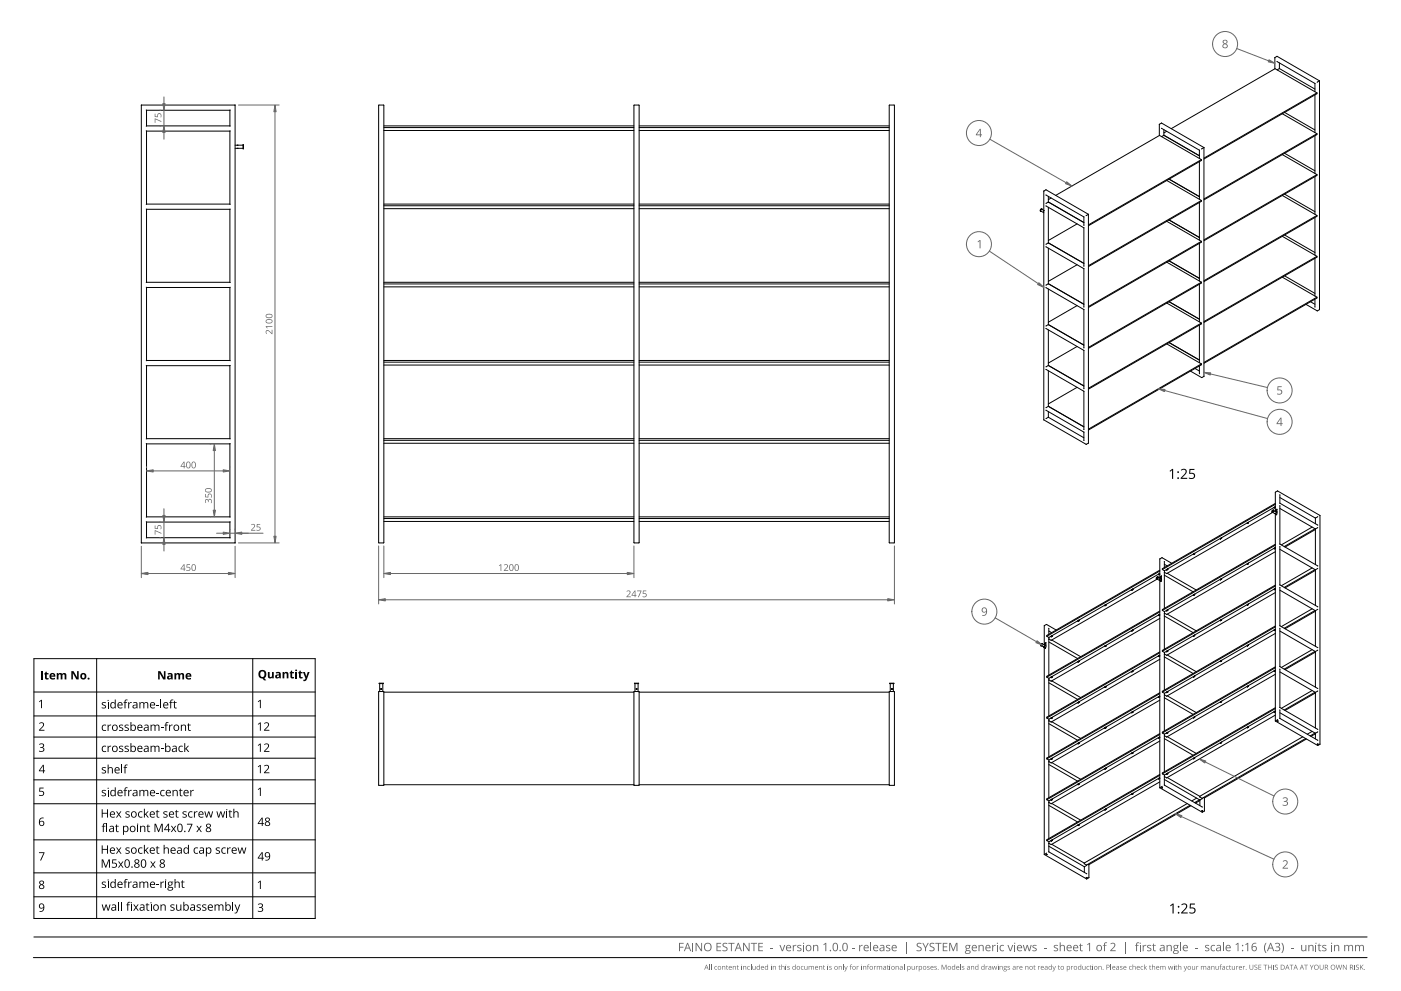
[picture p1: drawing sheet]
<svg xmlns="http://www.w3.org/2000/svg" width="420mm" height="297mm" viewBox="0 0 420 297" stroke-linecap="round" stroke-linejoin="round" font-family="sans-serif">
<g fill="none" stroke="#000" stroke-width=".3">
<path d="M382.3 17.3v3.3M382.3 17.3l.7-.4 12.7 7.3M383 18.4l11.3 6.6M383.7 18.9v1.7M42.4 31.5h28.1M42.4 31.5v131.2M42.4 31.5l.1 .1M43.8 33h.1M43.8 39.2l.1 .1M43.9 37.7h25M43.9 33v4.7M43.9 39.3v21.9"/>
<path d="M43.9 33h25M43.9 39.3h25M43.9 37.7l-.1 .1M68.9 33v4.7M68.9 39.3v21.9M68.9 37.7l.1 .1M69 39.2l-.1 .1M69 33h-.1M70.5 31.5v131.2M70.5 31.5l-.1 .1M113.6 31.5l1.5 .1-.1 131.1-1.4-.1zM115.1 38.2h75"/>
<path d="M115.1 37.7h75M115.1 39.1h75M190.1 31.5l1.6 .1-.1 131.1-1.5-.1zM191.7 38.2h75M191.7 37.7h75M191.7 39.1h75M266.7 31.5l1.5 .1-.1 131.1-1.4-.1zM347.7 37.3v3.3M348.3 38.4l.1 .1M348.3 36.9h.1M348.3 36.9l-.6 .4M348.4 38.5l11.3 6.5"/>
<path d="M348.4 36.9l12.7 7.3M349 38.9v1.7M349.9 39.4l-.9 .4M383.7 20.6l-.7 .3M383.7 20.6l10.6 6.1M384.6 34.1l10.3 6M385.2 33.7l9.1 5.3M394.3 25v2.5M394.3 28.4v11.3M394.4 25h-.1M394.9 27.8v.3l-33.8 19.6M394.9 27.8l-33.8 19.6"/>
<path d="M394.9 27.8l-12.5-7.2-31.1 18M395.7 24.2l-.7 .4M395.7 24.2v68.6M395.7 24.2h.1M70.5 44.5h2.4M70.5 43.5h2.4M71.2 44.5h.1M71.2 43.5h.1M71.4 44.5h.1M72.9 43.4l.1 1.2zM313 57.3v68.5M313.1 57.3v.1"/>
<path d="M313.7 58.4l11.4 6.6M313.7 56.9h.1M313.7 56.9l-.6 .4M313.7 56.9l12.7 7.3M314.4 58.9v1.7M315.2 59.4l-.8 .4M349 40.6l-.6 .4M349 40.6h.1M349 40.5l10.7 6.2M349.9 54.1l10.4 6M350.6 53.7l9.1 5.3M359.7 45v2.5"/>
<path d="M359.7 48.4v11.3M359.7 45h.1M360.3 47.8v.3l-33.9 19.6M360.3 47.8l-12.6-7.2-31.1 18M360.3 47.8l-33.9 19.6M361 44.2l-.7 .4M361.1 44.2v68.6l-.7 .4M361.1 44.2h-.1M384.6 58.6l10.3 6M384.6 46.3l10.3 6M385.2 58.2l9.1 5.2M385.2 45.9l9.1 5.3"/>
<path d="M394.3 40.7v11.3M394.3 52.9v11.3M394.9 40.1v.2l-33.8 19.6M394.9 52.3v.3l-33.8 19.6M394.9 52.3l-33.8 19.6M394.9 40.1l-33.8 19.5M43.8 62.6l.1 .1M43.9 61.2h25M43.9 62.7v21.9M43.9 62.7h25M43.9 61.2l-.1 .1M68.9 62.7v21.9"/>
<path d="M68.9 61.2l.1 .1M69 62.6l-.1 .1M115.1 61.7h75M115.1 61.2h75M115.1 62.5h75M191.7 61.7h75M191.7 61.2h75M191.7 62.5h75M312.5 62.6a.42 .42 0 0 0-.5 .2 .42 .42 0 0 0 .1 .5M312.6 62.8l-.1-.1a.38 .38 0 0 0-.4 .2 .38 .38 0 0 0 .1 .5l.1-.1M312.9 63.2h.1M313 63.2h.1"/>
<path d="M313 63.1v.1M313 63.1h.1M313 63.1l-.6-.4-.3 .4 .9 .7M313.7 61.7l11.4 6.6M313.7 73.9l11.4 6.6M314.4 72.8l-.7 .4M314.4 60.6l-.7 .4M314.4 72.8h.1M314.4 62.1v10.7M314.4 74.4v10.7M314.4 60.5l10.7 6.2M314.4 72.8l10.7 6.2"/>
<path d="M314.4 60.6h.1M323 79.4l-8.6 4.9M323 67.1l-8.6 5M325.1 65v2.6M325.1 68.3v11.4M325.1 79.7v.1M325.1 65h.1M325.1 68.3h.1M326.4 64.2v68.6l-.6 .4M326.4 64.2l-.7 .5M349.9 78.6l10.4 6M349.9 66.3l10.4 6"/>
<path d="M350.6 78.2l9.1 5.3M350.6 65.9l9.1 5.3M359.7 60.7v11.3M359.7 72.9v11.3M360.3 60.1v.2l-33.9 19.6M360.3 72.3v.3l-33.9 19.6M360.3 72.3l-33.9 19.6M360.3 60.1l-33.9 19.5M384.6 70.8l10.3 6M385.2 70.4l9.1 5.3M394.3 65.2v11.3M394.3 77.4v11.3"/>
<path d="M394.9 64.6v.2l-33.8 19.6M394.9 76.8v.3l-33.8 19.5M394.9 76.8l-33.8 19.6M394.9 64.6l-33.8 19.5M43.8 86.1l.1 .1M43.9 84.6h25M43.9 86.2v21.8M43.9 86.2h25M43.9 84.6l-.1 .1M68.9 86.2v21.8M68.9 84.6l.1 .1M69 86.1l-.1 .1"/>
<path d="M115.1 85.1h75M115.1 84.6h75M115.1 86h75M191.7 85.1h75M191.7 84.6h75M191.7 86h75M313.7 98.4l11.4 6.6M313.7 86.2h.1M313.7 86.2l11.4 6.6M314.4 97.3l-.7 .4M314.4 85.1l-.7 .4M314.4 86.6v10.7"/>
<path d="M314.4 98.9v10.6M314.4 85l10.7 6.2M314.4 97.3l10.7 6.2M314.4 97.3h.1M323 91.6l-8.6 5M325.1 80.5v11.6M325.1 92.8v11.5M325.1 80.5h.1M325.1 92.8h.1M349.9 90.8l10.4 6M350.6 90.4l9.1 5.3-9.1-5.3M359.7 85.2v11.3"/>
<path d="M359.7 97.4v11.3M360.3 84.6v.2l-33.9 19.6M360.3 96.8v.3l-33.9 19.6M360.3 96.8l-33.9 19.6M360.3 84.6l-33.9 19.5M384.6 83.1l10.3 6M385.2 82.7l9.1 5.2M391.7 91.2l3.3 2M393 90.4l1.3 .8M394.3 89.7l.1 2.4M394.9 89.1v.2l-33.8 19.6M394.9 89.1l-33.8 19.5"/>
<path d="M395 93.1l.1 .1M395.7 92.8l-.6 .4M395.7 92.8h.1M43.8 109.5l.1 .1M43.9 108h25M43.9 109.6v21.9M43.9 109.6h25M43.9 108l-.1 .1M68.9 109.6v21.9M68.9 108l.1 .1M69 109.5l-.1 .1M115.1 108.5h75"/>
<path d="M115.1 108h75M115.1 109.4h75M191.7 108.5h75M191.7 108h75M191.7 109.4h75M313.7 110.7l11.4 6.6M314.4 109.6l-.7 .4M314.4 109.5v.1M314.4 111.1v10.7M314.4 109.5l10.7 6.2M323 116.1l-8.6 5M323 103.9l-8.6 4.9"/>
<path d="M325.1 117.3v11.5M325.1 105v11.5M325.1 116.5h.1M325.1 105h.1M325.1 117.3h.1M349.9 103.1l10.4 6M350.6 102.7l9.1 5.2M357 111.2l3.4 2M358.4 110.4l1.3 .8M359.7 109.7v2.4M360.3 109.1v.2l-33.9 19.6M360.3 109.1l-33.9 19.5"/>
<path d="M360.3 113.1l.1 .1M43.8 133h.1M43.9 131.5h25M43.9 133v21.9M43.9 133h25M43.9 131.5l-.1 .1M68.9 133v21.9M68.9 131.5l.1 .1M69 133h-.1M115.1 132h75M115.1 131.5h75M115.1 132.9h75"/>
<path d="M191.7 132h75M191.7 131.5h75M191.7 132.9h75M313 125.8l12.7 7.4M313.1 125.8h-.1M313.7 122.9v.1M313.7 123l11.4 6.5M314.4 125.1l-.7 .4M314.4 125.1h.1M314.4 121.8l-.7 .4M314.4 123.4v1.7M314.4 121.8l10.7 6.1"/>
<path d="M314.4 125.1l10.7 6.1M325.1 132v.1M325.1 129.5v2.5M325.1 129.5h.1M325.7 133.1l.1 .1M43.8 156.4l.1 .1M43.9 154.9h25M43.9 156.5v4.7M43.9 156.5h25M43.9 154.9l-.1 .1M68.9 156.5v4.7M68.9 154.9l.1 .1"/>
<path d="M69 156.4l-.1 .1M115.1 156.3h75M115.1 155.4h75M115.1 154.9h75M191.7 156.3h75M191.7 155.4h75M191.7 154.9h75M374.1 156.7l.1 .1M374.1 156.7l-7.7 4.5-.1 .2v-.2M374.1 156.7v.1M374.1 156.9h.1M374.3 156.6l-.2 .3"/>
<path d="M374.3 156.6l.1 .2M374.3 156.6h.1M374.4 156.8h.1M381.6 153.6l-31.7 18.3M381.7 153.1l-.1 .2zM381.7 153.1l-.1 .2M381.9 152.9a.42 .42 0 0 1 0 .5 .42 .42 0 0 1-.4 .2M382 153.1l.9 .5v.4l-.3 .1-.9-.5M382.1 152.1l-7.8 4.6M382.1 152.1l.1 .2M382.1 152.1h.1M382.2 152.3h.1"/>
<path d="M382.4 151.9l.1 .2M382.4 151.9l-.3 .3M382.4 151.9h.1M382.4 153.9h.1M382.4 152.1h.1M382.5 153.9h-.1M382.5 153.9h.1M382.5 154v62.1M382.5 150.9l-33.9 19.6v.2M382.5 151.2l-33.9 19.5M382.5 153.1l-.2 .1M382.5 154h.1"/>
<path d="M382.6 152.8l.1 .7M382.7 152.8h.1M382.7 152.8v.1M382.8 154.3h.1M382.8 154.1v.2M382.9 154.2l-.1 .1M382.9 154.1l-.2 .1M382.9 153.5v.1M382.9 153.5h.1M382.9 152.6l-.2 .2M383 152.7h.1M382.9 153.3v.2"/>
<path d="M383 153.3h-.1M383 152.7l-.3 .1M383 152.7v.6M383.1 147.2h.1M383.1 147.2l-.6 .4v5.7M383.2 147.2l12.7 7.3M383.8 148.3v2.5M383.8 151.6v11.5M383.8 150.8l11.4 6.6M383.8 152.4l10.7 6.2M383.8 149.1l10.7 6.2M383.8 150.8h.1"/>
<path d="M393.5 158l-9.2 5.3M394.4 158.5l-9.3 5.3M394.5 155.3v1.7M394.5 158.6v10.6M394.5 158.7l-9.1 5.3M394.5 158.5v.1M394.5 155.3h.1M395.2 158.1l-.7 .4M395.2 154.9l-.7 .4M395.9 154.5v68.6M395.9 154.5h-.1M42.4 162.7h28.1"/>
<path d="M42.5 162.6l-.1 .1M43.9 161.2h25M43.9 161.2l-.1 .1M68.9 161.2l.1 .1M70.4 162.6l.1 .1M339.4 176.7l.1 .1M339.4 176.7l-7.7 4.5v.2M339.5 176.9h.1M339.7 176.6l-.2 .3M339.7 176.6v.2M339.7 176.6h.1M339.7 176.8h.1"/>
<path d="M347 173.6l-31.7 18.3-.7-.4v-.4M347 173.1v.2zM347 173.1v.2M347.2 172.9a.42 .42 0 0 1 .1 .5 .42 .42 0 0 1-.5 .2M347.4 173.1l.9 .5v.4l-.3 .1-.9-.5M347.5 172.1l-7.8 4.6M347.5 172.1v.2M347.5 172.1h.1M347.5 172.3h.1M347.7 171.9l.1 .2M347.7 171.9l-.2 .3M347.7 171.9h.1"/>
<path d="M347.7 173.9h.1M347.8 173.9h.1M347.8 172.1h.1M347.8 174v62.1M347.8 170.9l-33.9 19.6v.2M347.8 171.2l-33.9 19.5M347.8 173.1l-.2 .1M347.8 173.9v.1M347.8 174h.1M347.9 173.9l-.1 .1M347.9 173.9h.1M348 172.8v.7"/>
<path d="M348 172.8h.1M348.1 172.8l-.1 .1M348.1 174.3h.1M348.1 174.1v.2M348.2 174.2l-.1 .1M348.2 174.1l-.1 .1M348.2 173.5v.1M348.2 173.5h.1M348.3 173.3l-.1 .2M348.3 172.7l-.3 .1M348.3 173.3h.1M348.3 172.7l-.2 .1"/>
<path d="M348.3 172.7v.6M348.5 167.2l-.7 .4v5.7M348.5 167.2h.1M348.5 167.2l2.9 1.6M348.6 170.7l.6 .4M349.2 168.3h.1M349.2 171.6v10.8M349.2 169.1l.8 .5M349.2 168.3v1.8M349.2 172.4l8.6 5M349.2 171.1v.4l.7 .4M349.9 171.9h.1"/>
<path d="M349.9 170.7v.2M349.9 170.7h.1M349.9 170.7l-.7 .4M349.9 170.9h.1M350.1 171.8l8.6 5M350.1 170.5l-.2 .4M350.1 170.5l.1 .1M350.2 170.7h.1M357.9 178.3l-7.7 4.4v.3M357.9 178.3l.1 .1M357.9 166l.1 .1M357.9 166l-7.7 4.5v.2"/>
<path d="M357.9 178.3h.1M358 166.2h.1M358.2 178.1l-.2 .4M358.2 165.9v.2M358.2 178.1v.2M358.2 165.9l-.2 .3M358.2 178.1v.1M358.2 165.9h.1M358.2 178.3h.1M358.2 166.1h.1M366 173.6l-7.8 4.7M366 161.4l-7.8 4.6"/>
<path d="M366 161.4v.2M366 173.6v.2M366 173.6v.1M366 161.4h.1M366 173.8h.1M366 161.6h.1M366.3 173.5l-.3 .3M366.3 161.2l-.3 .3M366.3 161.2v.2M366.3 173.5v.2M366.3 173.7h.1M366.3 161.4h.1"/>
<path d="M374.1 169l.1 .1M374.1 169l-7.7 4.4-.1 .3v-.2M374.1 169h.1M374.1 169.2h.1M374.3 168.8l-.2 .4M374.3 168.8l.1 .2M374.3 168.8h.1M374.4 169h.1M382.1 176.6l-7.8 4.6M382.1 164.3l-7.8 4.7M382.1 164.3l.1 .2M382.1 176.6l.1 .2"/>
<path d="M382.1 176.6h.1M382.1 164.3h.1M382.2 176.8h.1M382.2 164.5h.1M382.4 176.4v.2M382.4 176.4l-.3 .3M382.4 164.2l.1 .1M382.4 164.2l-.3 .3M382.4 176.4h.1M382.4 164.2h.1M382.4 164.4h.1M382.5 163.1l-33.9 19.6v.3"/>
<path d="M382.5 175.4l-33.9 19.5v.3M382.5 175.6l-33.9 19.6M382.5 163.4l-33.9 19.6M382.5 177.6l-32.6 18.8M382.5 165.4l-32.6 18.8M383.8 176v11.6M383.8 163.8v11.5M383.8 163.1l11.4 6.6M383.8 164.6l10.7 6.2M383.8 175.3l11.4 6.6M383.8 176.9l10.7 6.1M383.8 163.1h.1"/>
<path d="M383.8 175.3h.1M393.5 170.2l-9.2 5.4M394.4 170.7l-9.3 5.4M394.5 170.8v10.7M394.5 171l-9.1 5.2M394.5 170.8h.1M395.2 170.4l-.7 .4M312.2 193.6h.1M312.4 193.1l-.1 .2zM312.4 193.1l-.1 .2M312.6 192.9v.5l-.4 .2M312.7 193.1l1 .5v.4l-.3 .1-1-.5"/>
<path d="M313.1 193.9h.1M313.1 193.9l.1 .1M313.2 193.9h-.1M313.2 194v62.1M313.2 193.9h.1M313.2 193.9v.1M313.2 194h.1M313.4 192.8l-.1 .6M313.4 192.9v.6M313.4 192.8h.1M313.4 194.2h.2M313.5 194.3h.1"/>
<path d="M313.5 194.1v.2M313.6 194.2l-.1 .1M313.6 194.1v.1M313.6 193.6h.1M313.7 192.7l-.3 .1M313.7 192.7l-.1 .9M313.8 187.2l-.6 .4v5.7M313.8 187.2h.1M313.9 187.2l2.8 1.6M313.9 190.7l.7 .4M314.5 188.3v1.8M314.5 191.6v10.8"/>
<path d="M314.5 189.1l.9 .5M314.5 192.4l8.7 5M315.2 190.7l.1 .2M315.2 190.7l-.6 .4M315.3 190.9h.1M315.4 191.8l8.7 5M315.5 190.5l-.2 .4-.1-.2M315.5 190.5l.1 .1M315.5 190.5v.1M315.5 190.7h.1M323.3 198.3l.1 .1M323.3 186l.1 .1"/>
<path d="M323.3 186l-7.7 4.5-.1 .2M323.3 198.3l-7.7 4.4-.1 .3M323.3 198.3h.1M323.3 186v.1M323.3 198.5h.1M323.3 186.2h.1M323.6 185.9v.2M323.6 198.1v.2M323.6 185.9l-.3 .3M323.6 198.1l-.3 .4M323.6 185.9h.1M323.6 198.1v.1"/>
<path d="M323.6 198.3h.1M323.6 186.1h.1M331.4 193.6l-7.8 4.7M331.4 181.4l-7.8 4.6M331.4 181.4v.2M331.4 193.6v.2M331.4 193.8h.1M331.4 181.6h.1M331.6 193.5l.1 .1M331.6 193.5l-.2 .3v-.2M331.6 181.2l.1 .1M331.6 181.2l-.2 .4v-.2"/>
<path d="M331.6 193.5h.1M331.7 193.7h.1M331.7 181.4h.1M339.4 189l.1 .1M339.4 189l-7.7 4.4v.3M339.4 189h.1M339.5 189.2h.1M339.7 188.8l-.2 .4M339.7 188.8v.2M339.7 188.8h.1M339.7 189h.1M347.5 196.6l-7.8 4.6"/>
<path d="M347.5 184.3l-7.8 4.7M347.5 184.3v.2M347.5 196.6v.2M347.5 196.6h.1M347.5 184.3v.1M347.5 196.8h.1M347.5 184.5h.1M347.7 196.4l.1 .2M347.7 196.4l-.2 .3M347.7 184.2l.1 .1M347.7 184.2l-.2 .3M347.7 196.4h.1"/>
<path d="M347.7 184.2h.1M347.8 196.6h.1M347.8 184.4h.1M347.8 197.6l-32.5 18.8-.7-.4v-.4M347.8 185.4l-32.5 18.8-.7-.4v-.5M347.8 183.1l-33.9 19.6v.3M347.8 195.4l-33.9 19.6v.2M347.8 195.7l-33.9 19.5M347.8 183.4l-33.9 19.6M348.6 195.2l.6 .4M348.6 183l.6 .3M349.2 183.8v.1"/>
<path d="M349.2 196.1v10.8M349.2 196.9l8.6 5M349.2 183.9v10.7M349.2 184.7l8.6 4.9M349.2 195.6v.4l.7 .4M349.2 183.3v.5l.7 .4M349.9 196.4h.1M349.9 184.2h.1M349.9 182.9v.2M349.9 195.2v.2M349.9 195.2h.1M349.9 195.2l-.7 .4"/>
<path d="M349.9 182.9v.1M349.9 182.9l-.7 .4M349.9 195.4h.1M349.9 183.1h.1M350.1 196.3l8.6 5M350.1 184.1l8.6 5M350.1 195l-.2 .3M350.1 195l.1 .1M350.1 182.8l-.2 .3M350.1 182.8l.1 .1M350.1 182.8h.1M350.2 195.2h.1"/>
<path d="M357.9 190.5l.1 .1M357.9 190.5l-7.7 4.5v.2M358 190.7h.1M358.2 190.4v.2M358.2 190.4l-.2 .3M358.2 190.4h.1M358.2 190.6h.1M366 198.1l-7.8 4.7M366 185.9l-7.8 4.6M366 185.9v.2M366 198.1v.2M366 198.1h.1"/>
<path d="M366 185.9h.1M366 198.3h.1M366 186.1h.1M366.3 198l-.3 .3M366.3 185.7l-.3 .3M366.3 185.7v.2M366.3 198v.2M366.3 198.2h.1M366.3 185.9h.1M374.1 193.5l.1 .1M374.1 193.5l-7.7 4.4-.1 .3v-.2M374.1 181.2l.1 .1"/>
<path d="M374.1 181.2l-7.7 4.5-.1 .2v-.2M374.1 193.5h.1M374.1 181.2h.1M374.1 193.7h.1M374.1 181.4h.1M374.3 181.1l-.2 .3M374.3 193.3l-.2 .4M374.3 181.1l.1 .2M374.3 193.3l.1 .2M374.3 193.3h.1M374.3 181.1h.1M374.4 193.5h.1"/>
<path d="M374.4 181.3h.1M382.1 188.8l-7.8 4.7M382.1 188.8l.1 .2M382.1 188.8h.1M382.2 189h.1M382.4 188.7l.1 .1M382.4 188.7l-.3 .3M382.4 188.7h.1M382.4 188.8v.1M382.5 187.6l-33.9 19.6v.3M382.5 199.9l-33.9 19.5v.3M382.5 187.9l-33.9 19.6"/>
<path d="M382.5 189.9l-32.6 18.8M383.8 188.3v11.5M383.8 187.6l11.4 6.6M383.8 199.8l11.4 6.6M383.8 189.1l10.7 6.2M383.8 199.8h.1M383.8 187.6h.1M393.5 194.7l-9.2 5.4M393.5 182.5l-9.2 5.3M394.4 195.2l-9.3 5.4M394.4 183l-9.3 5.3M394.5 183v10.7"/>
<path d="M394.5 195.3v10.7M394.5 195.5l-9.1 5.2M394.5 183.2l-9.1 5.3M394.5 195.3h.1M394.5 183h.1M395.2 181.9h.1M395.2 194.9l-.7 .4M395.2 182.6l-.7 .4M113.6 207.3l1.5 .1-.1 28-1.4-.1zM113.7 204.8l1.3 .1zM113.9 204.9v2.4M114.3 206.5h.1"/>
<path d="M114.3 206.5v.1M114.4 206.5l-.1 .1M114.8 204.9v2.4M115.1 207.5h75M190.1 207.3l1.6 .1-.1 28-1.5-.1zM190.3 204.8l1.2 .1zM190.4 204.9v2.4M190.9 206.6h.1M191 206.5l-.1 .1M191.4 204.9v2.4M191.7 207.5h75M266.7 207.3l1.5 .1-.1 28-1.4-.1z"/>
<path d="M266.8 204.8l1.3 .1zM267 204.9v2.4M267.5 206.6h.1M267.5 206.5v.1M267.9 204.9v2.4M313.9 215.2l.7 .4M313.9 203l.7 .3M314.5 203.8v10.8M314.5 216.1h.1M314.5 216.1v10.8M314.5 204.7l8.7 4.9M314.5 216.9l8.7 5"/>
<path d="M315.2 202.9l.1 .2M315.2 215.2l.1 .2M315.2 202.9l-.6 .4M315.2 215.2l-.6 .4M315.3 215.4h.1M315.3 203.1h.1M315.4 216.3l8.7 5M315.4 204.1l8.7 5M315.5 215l-.2 .4-.1-.2M315.5 215l.1 .1M315.5 202.8l-.2 .3-.1-.2M315.5 202.8l.1 .1"/>
<path d="M315.5 215v.1M315.5 202.8h.1M315.5 215.2h.1M315.5 203h.1M323.3 210.5l.1 .1M323.3 210.5l-7.7 4.5-.1 .2M323.3 210.5v.1M323.3 210.7h.1M323.6 210.4v.2M323.6 210.4l-.3 .3M323.6 210.4h.1M323.6 210.6h.1"/>
<path d="M331.4 218.1l-7.8 4.7M331.4 205.9l-7.8 4.6M331.4 205.9v.2M331.4 218.1v.2M331.4 218.3h.1M331.4 206.1h.1M331.6 218l.1 .1M331.6 218l-.2 .3v-.2M331.6 205.7l.1 .1M331.6 205.7l-.2 .4v-.2M331.6 218h.1M331.7 218.2h.1"/>
<path d="M339.4 213.5l.1 .1M339.4 201.2l-7.7 4.5v.2M339.4 201.2l.1 .1M339.4 213.5l-7.7 4.4v.3M339.4 213.5h.1M339.5 213.7h.1M339.7 201.1l-.2 .3M339.7 213.3l-.2 .4M339.7 201.1v.2M339.7 213.3v.2M339.7 213.3h.1M339.7 201.1h.1"/>
<path d="M339.7 213.5h.1M339.7 201.3h.1M347.5 208.8l-7.8 4.7M347.5 208.8v.2M347.5 208.8h.1M347.5 209h.1M347.7 208.7l.1 .1M347.7 208.7l-.2 .3M347.7 208.7h.1M347.8 208.9h.1M347.8 209.9l-32.5 18.8-.7-.4v-.5M347.8 207.6l-33.9 19.6v.3"/>
<path d="M347.8 219.9l-33.9 19.5v.3M347.8 207.9l-33.9 19.6M348.6 219.7l.6 .4M348.6 207.5l.6 .3M349.2 208.3v10.8M349.2 209.1l8.6 5M349.2 207.8v.5l.7 .4M349.9 208.7h.1M349.9 207.4v.2M349.9 219.7v.2M349.9 219.7h.1M349.9 219.7l-.7 .4"/>
<path d="M349.9 207.4v.1M349.9 207.4l-.7 .4M349.9 219.9h.1M349.9 207.6h.1M350.1 208.6l8.6 5M350.1 219.5l-.2 .3M350.1 219.5l.1 .1M350.1 207.3l-.2 .3M350.1 207.3l.1 .1M350.1 219.5h.1M350.1 207.3h.1M350.2 207.5h.1"/>
<path d="M357.9 215l-7.7 4.5v.2M357.9 215l.1 .1M357.9 202.8l.1 .1M357.9 202.8l-7.7 4.4v.3M357.9 202.8h.1M358 203h.1M358.2 214.9l-.2 .3M358.2 202.6v.2M358.2 214.9v.2M358.2 202.6l-.2 .4M358.2 214.9h.1M358.2 202.6h.1"/>
<path d="M358.2 215.1h.1M358.2 202.8h.1M366 210.4l-7.8 4.6M366 210.4v.2M366 210.4h.1M366 210.6h.1M366.3 210.2l-.3 .3M366.3 210.2v.2M366.3 210.4h.1M374.1 218l-7.7 4.4-.1 .3v-.2M374.1 218l.1 .1M374.1 205.7l.1 .1"/>
<path d="M374.1 205.7l-7.7 4.5-.1 .2v-.2M374.1 218h.1M374.1 205.7h.1M374.1 218.2h.1M374.1 205.9h.1M374.3 205.6l-.2 .3M374.3 217.8l-.2 .4M374.3 205.6l.1 .2M374.3 217.8l.1 .2M374.3 217.8h.1M374.3 205.6h.1M374.4 218h.1"/>
<path d="M374.4 205.8h.1M382.1 213.3l-7.8 4.7M382.1 201.1l-7.8 4.6M382.1 201.1l.1 .2M382.1 213.3l.1 .2M382.1 213.3h.1M382.1 201.1h.1M382.2 213.5h.1M382.2 201.3h.1M382.4 213.2l-.3 .3M382.4 213.2l.1 .1M382.4 200.9l.1 .2"/>
<path d="M382.4 200.9l-.3 .3M382.4 213.2h.1M382.4 200.9h.1M382.4 213.3v.1M382.4 201.1h.1M382.5 216.1l12.7 7.3M382.5 214.4l-32.6 18.8M382.5 212.1l-33.9 19.6v.3M382.5 212.4l-33.9 19.6M382.5 200.1l-33.9 19.6M382.5 202.1l-32.6 18.8M383 216.1h.3"/>
<path d="M383.1 216.1h.2zM383.2 215.7l-.7 .4M383.8 200.5v11.6M383.8 212.8v2.5M383.8 215.3l11.4 6.6M383.8 212.1l11.4 6.5M383.8 213.6l10.7 6.2M383.8 201.4l10.7 6.1M383.8 212.1h.1M383.8 215.3h.1M393.5 219.2l-1.4 .9M393.5 207l-9.2 5.3"/>
<path d="M394.4 219.7l-1.5 .9M394.4 207.5l-9.3 5.3M394.5 207.5v10.7M394.5 219.8v1.7M394.5 220l-1.3 .7M394.5 207.7l-9.1 5.3M394.5 207.5h.1M394.5 219.8h.1M395.2 218.6v.1M395.2 207.1l-.7 .4M395.2 219.4l-.7 .4M115.1 235.2h75"/>
<path d="M191.7 235.2h75M313.9 239.7l.7 .4M313.9 227.5l.7 .3M314.5 228.3v10.8M314.5 229.1l8.7 5M315.2 227.4l.1 .2M315.2 239.7l.1 .2M315.2 239.7l-.6 .4M315.2 227.4l-.6 .4M315.3 239.9h.1M315.3 227.6h.1M315.4 228.6l8.7 5"/>
<path d="M315.5 239.5l-.2 .4-.1-.2M315.5 239.5l.1 .1M315.5 227.3l-.2 .3-.1-.2M315.5 227.3l.1 .1M315.5 239.5v.1M315.5 227.3h.1M315.5 239.7h.1M315.5 227.5h.1M323.3 235l.1 .1M323.3 222.8l.1 .1M323.3 222.8l-7.7 4.4-.1 .3M323.3 235l-7.7 4.5-.1 .2"/>
<path d="M323.3 235v.1M323.3 222.8h.1M323.3 235.2h.1M323.3 223h.1M323.6 222.6v.2M323.6 234.9v.2M323.6 222.6l-.3 .4M323.6 234.9l-.3 .3M323.6 234.9h.1M323.6 222.6v.1M323.6 235.1h.1M323.6 222.8h.1"/>
<path d="M331.4 230.4l-7.8 4.6M331.4 230.4v.2M331.4 230.6h.1M331.6 230.2l.1 .1M331.6 230.2l-.2 .4v-.2M331.6 230.2h.1M331.7 230.4h.1M339.4 238l-7.7 4.4v.3M339.4 238l.1 .1M339.4 225.7l.1 .1M339.4 238h.1M339.4 225.7l-7.7 4.5v.2"/>
<path d="M339.4 225.7h.1M339.5 225.9h.1M339.7 237.8l-.2 .4M339.7 225.6l-.2 .3M339.7 225.6v.2M339.7 237.8v.2M339.7 237.8h.1M339.7 225.6h.1M339.7 238h.1M339.7 225.8h.1M347.5 233.3l-7.8 4.7M347.5 221.1l-7.8 4.6"/>
<path d="M347.5 221.1v.2M347.5 233.3v.2M347.5 233.3h.1M347.5 221.1h.1M347.5 233.5h.1M347.5 221.3h.1M347.7 233.2l.1 .1M347.7 233.2l-.2 .3M347.7 220.9l.1 .2M347.7 220.9l-.2 .3M347.7 233.2h.1M347.7 220.9h.1"/>
<path d="M347.8 233.3v.1M347.8 221.1h.1M347.8 234.4l-32.5 18.8-.7-.4v-.5M347.8 222.1l-32.5 18.8-.7-.4v-.4M347.8 236.1l12.7 7.4M347.8 232.1l-33.9 19.6v.3M347.8 232.4l-33.9 19.6M347.8 220.1l-33.9 19.6M347.8 236.1h.1M348.4 236.1h.2zM348.5 235.7l-.7 .4M348.6 232l.6 .3"/>
<path d="M348.6 236.1h-.2M349.2 220.5v.1M349.2 232.8v2.5M349.2 235.3h.1M349.2 235.3l11.4 6.6M349.2 220.6v10.7M349.2 233.6l10.6 6.2M349.2 221.4l8.6 5M349.2 232.3v.5l.7 .4M349.2 220.1v.4l.7 .4M349.9 233.2h.1M349.9 220.9h.1"/>
<path d="M349.9 231.9v.2M349.9 231.9v.1M349.9 231.9l-.7 .4M349.9 232.1h.1M350.1 220.8l8.6 5M350.1 231.8l-.2 .3M350.1 231.8l.1 .1M350.1 231.8h.1M350.2 232h.1M357.9 227.3l.1 .1M357.9 227.3l-7.7 4.4v.3M357.9 227.3h.1"/>
<path d="M358 227.5h.1M358.2 227.1v.2M358.2 227.1l-.2 .4M358.2 227.1h.1M358.2 227.3h.1M358.9 239.2l-1.5 .9M359.7 239.7l-1.4 .9M359.8 238.7l.7 .6M359.8 240l-1.3 .7M359.8 239.8v1.7M359.9 239.8h-.1M360.5 239.3h.1"/>
<path d="M360.6 239.4l-.7 .4M361.2 239.2v3.9M366 222.6l-7.8 4.7M366 222.6v.2M366 222.6h.1M366 222.8h.1M366.3 222.5l-.3 .3M366.3 222.5v.2M366.3 222.7h.1M390.7 220.9l-30.9 17.8-9.7-5.6M391.6 221.4l-31.1 17.9M391.8 221.5l-30.7 17.7-.2-.1"/>
<path d="M395.1 223l.2 .1zM395.2 223.4v.1M395.2 223v.1M395.3 223h-.3M395.8 223l-.6 .5M313.2 256.1l12.7 7.4 .6-.5M313.2 256.1h.1M313.7 256.1h.3M313.8 256.1h.2zM313.9 255.7l-.7 .4M313.9 252l.7 .3M314.5 240.5v10.8"/>
<path d="M314.5 252.8v2.5M314.5 255.3l11.4 6.6M314.5 253.6l10.7 6.2M314.5 241.4l8.7 5M314.5 255.3h.1M315.2 251.9l.1 .2M315.2 251.9l-.6 .4M315.3 252.1h.1M315.4 253.1l9.8 5.6M315.4 240.8l8.7 5M315.5 251.8l-.2 .3-.1-.2M315.5 251.8l.1 .1"/>
<path d="M315.5 251.8h.1M315.5 252h.1M323.3 247.3l.1 .1M323.3 247.3l-7.7 4.4-.1 .3M323.3 247.3h.1M323.3 247.5h.1M323.6 247.1v.2M323.6 247.1l-.3 .4M323.6 247.1h.1M323.6 247.3h.1M325.2 258.7l.6 .6M325.2 259.8v1.7"/>
<path d="M325.8 259.3h.1M325.9 259.4l-.7 .4M326.6 259.2v3.9M331.4 242.6l-7.8 4.7M331.4 242.6v.2M331.4 242.8h.1M331.6 242.5l.1 .1M331.6 242.5l-.2 .3v-.2M331.6 242.5h.1M356 240.9l-30.8 17.8M356.9 241.4l-31 17.9M357.2 241.5l-30.7 17.7-.3-.1"/>
<path d="M360.4 243h.3M360.4 243l.3 .1zM360.5 243.5h.1M360.5 243v.1M361.2 243l-.6 .5M325.7 263.1h.3M325.8 263l.2 .1zM325.9 263v.1"/>
<circle cx="381.7" cy="153.2" r=".33"/>
<circle cx="347.1" cy="173.2" r=".33"/>
<circle cx="312.4" cy="193.2" r=".33"/>
<circle cx="114.3" cy="206.5" r=".1"/>
<circle cx="114.3" cy="206.5" r=".13"/>
<circle cx="190.9" cy="206.5" r=".1"/>
<circle cx="190.9" cy="206.5" r=".12"/>
<circle cx="267.5" cy="206.5" r=".1"/>
</g>
<g fill="#666">
<path d="M203.6 282.6h1.4v.3h-1.1v.9h1.1v.2h-1.1v1.1h-.3z"/>
<path d="M206.1 282.6h.2l1 2.5h-.3l-.3-.8h-1l-.3 .8h-.3zM206.2 282.9l-.4 1.2h.8z"/>
</g>
<path d="M207.8 282.6v2.5" fill="none" stroke="#666" stroke-width=".3"/>
<g fill="#666">
<path d="M208.6 282.6h.3l1.4 2.1v-2.1h.3v2.5h-.4l-1.3-2.1v2.1h-.3z"/>
<path d="M214.9 282.6h1.4v.3h-1.1v.8h1v.2h-1v.9h1.1v.3h-1.4z"/>
<path d="M216.8 282.8l.5-.2 .8 .1-.2 .2a.55 .55 0 0 0-.9 .3 .55 .55 0 0 0 .7 .6 .78 .78 0 0 1 .2 1.3 .78 .78 0 0 1-1.3-.4l.6 .2a.51 .51 0 0 0 .7-.4 .51 .51 0 0 0-.6-.6l-.5-.3z"/>
<path d="M218.4 282.6h1.9v.3h-.8v2.2h-.3v-2.2h-.8z"/>
<path d="M222.9 282.6h.3l1.3 2.1v-2.1h.3v2.5h-.3l-1.4-2.1v2.1h-.2z"/>
<path d="M225.2 282.6h1.8v.3h-.7v2.2h-.3v-2.2h-.8z"/>
<path d="M227.4 282.6h1.4v.3h-1.1v.8h1v.2h-1v.9h1.1v.3h-1.4z"/>
<path d="M231 284h.8v.3h-.8z"/>
<path d="M233.8 283.2h.3l.5 1.6 .6-1.6h.3l-.7 1.9h-.3z"/>
<path d="M237.8 283.2h.2v.4l.4-.3 .4-.1v.3h-.4l-.3 .4-.1 1.2h-.2z"/>
<path d="M239.2 283.4l.4-.2 .8 .1-.1 .3-.3-.1a.37 .37 0 0 0-.7 .1 .37 .37 0 0 0 .5 .4 .59 .59 0 0 1 .6 .8 .59 .59 0 0 1-.9 .3l-.4-.1v-.2l.4 .1a.4 .4 0 0 0 .6-.3 .4 .4 0 0 0-.6-.4l-.4-.3z"/>
<path d="M240.8 283.2h.3v1.9h-.3z"/>
<path d="M243.8 283.2h.3v.3a.71 .71 0 0 1 .8-.3 .71 .71 0 0 1 .5 .7v1.2h-.3v-1.2a.51 .51 0 0 0-.6-.4 .51 .51 0 0 0-.4 .6v1h-.3z"/>
<path d="M246.9 283.1l.9-.5v2.5h-.3v-2.2l-.4 .4z"/>
<path d="M255.5 284h.8v.3h-.8z"/>
<path d="M257.7 283.2h.2v.4l.4-.3 .4-.1v.3h-.4l-.3 .4-.1 1.2h-.2z"/>
<path d="M211.4 282.9a1.2 1.2 0 0 1 1.7 .1 1.2 1.2 0 0 1-.2 1.8 1.2 1.2 0 0 1-1.7-.3l-.1-.9zM211.7 283a1.02 1.02 0 0 0-.3 1.3 1.02 1.02 0 0 0 1.2 .5 1.04 1.04 0 0 0 .5-1.2 1.04 1.04 0 0 0-1.1-.7z"/>
<path d="M221.3 282.6h.2l1 2.5h-.3l-.3-.8h-1l-.3 .8h-.3zM221.4 282.9l-.4 1.2h.8z"/>
<path d="M235.9 283.5a.79 .79 0 0 1 1-.2 .79 .79 0 0 1 .4 .9h-1.3l.3 .6h.9a.76 .76 0 0 1-1.3 .1 1.21 1.21 0 0 1 0-1.4zM236.2 283.6l-.2 .4h1l-.3-.5z"/>
<path d="M241.5 284.2a.92 .92 0 0 1 1.8 0 .92 .92 0 0 1-1.8 0zM242.1 283.5a.69 .69 0 0 0-.2 1.1 .69 .69 0 0 0 1.1 0l-.1-1z"/>
<path d="M250 282.8a.94 .94 0 0 1 1.2 .1 .94 .94 0 0 1 .1 1.1 .89 .89 0 0 1-.9 1.1 .89 .89 0 0 1-.7-1.2zM250.2 283l-.2 .3a1.11 1.11 0 0 0 .6 1.6l.4-.8a.78 .78 0 0 0 .1-.9 .78 .78 0 0 0-.8-.3z"/>
<path d="M252.9 282.8a.94 .94 0 0 1 1.2 .1 .94 .94 0 0 1 .1 1.1 .89 .89 0 0 1-.9 1.1 .89 .89 0 0 1-.7-1.2zM253.1 283l-.2 .3a1.11 1.11 0 0 0 .7 1.6l.4-.8a.78 .78 0 0 0 0-.9 .78 .78 0 0 0-.8-.3z"/>
<path d="M259.2 283.5a.79 .79 0 0 1 1-.2 .79 .79 0 0 1 .4 .9h-1.3l.3 .6h.9a.76 .76 0 0 1-1.3 .1 1.21 1.21 0 0 1 0-1.4zM259.4 283.6l-.1 .4h1l-.3-.5z"/>
<circle cx="241" cy="282.7" r=".18"/>
<circle cx="249.1" cy="284.9" r=".22"/>
<circle cx="252" cy="284.9" r=".22"/>
</g>
<path d="M261.2 282.5v2.6" fill="none" stroke="#666" stroke-width=".3"/>
<g fill="#666">
<path d="M265.8 283.4l.4-.2 .8 .1-.1 .3-.3-.1a.37 .37 0 0 0-.6 .1 .37 .37 0 0 0 .5 .4 .59 .59 0 0 1 .5 .8 .59 .59 0 0 1-.9 .3l-.4-.1v-.2l.4 .1a.4 .4 0 0 0 .7-.3 .4 .4 0 0 0-.6-.4l-.4-.3z"/>
<path d="M262 283.5a.79 .79 0 0 1 1-.2 .79 .79 0 0 1 .4 .9h-1.3l.4 .6h.8a.76 .76 0 0 1-1.2 .1 1.21 1.21 0 0 1-.1-1.4zM262.3 283.6l-.2 .4h1l-.3-.5z"/>
<path d="M263.9 283.4l.7-.2a.56 .56 0 0 1 .6 .6v1.3l-.2-.3a.63 .63 0 0 1-.9 .4 .63 .63 0 0 1-.3-.9 .63 .63 0 0 1 .8-.3h.4l-.1-.5-.9 .1zM264.1 284.4a.49 .49 0 0 0 .6 .6 .49 .49 0 0 0 .3-.8z"/>
<path d="M267.6 283.5a.79 .79 0 0 1 1-.2 .79 .79 0 0 1 .4 .9h-1.3l.3 .6h.9a.76 .76 0 0 1-1.3 .1 1.21 1.21 0 0 1 0-1.4zM267.8 283.6l-.1 .4h1l-.3-.5z"/>
</g>
<path d="M271.9 282.5v3.4" fill="none" stroke="#666" stroke-width=".3"/>
<g fill="#666">
<path d="M275 282.8l.5-.2 .9 .1-.3 .2a.55 .55 0 0 0-.9 .3 .55 .55 0 0 0 .7 .6 .78 .78 0 0 1 .2 1.3 .78 .78 0 0 1-1.2-.4l.5 .2a.51 .51 0 0 0 .7-.4 .51 .51 0 0 0-.6-.6l-.5-.3z"/>
<path d="M276.6 282.6h.3l.7 1.3 .6-1.3h.3l-.8 1.5v1h-.3v-.9z"/>
<path d="M278.9 282.8l.5-.2 .8 .1-.2 .2a.55 .55 0 0 0-.9 .3 .55 .55 0 0 0 .7 .6 .78 .78 0 0 1 .2 1.3 .78 .78 0 0 1-1.3-.4l.5 .2a.51 .51 0 0 0 .8-.4 .51 .51 0 0 0-.6-.6l-.6-.3z"/>
<path d="M280.5 282.6h1.9v.3h-.8v2.2h-.3v-2.2h-.8z"/>
<path d="M282.7 282.6h1.4v.3h-1.1v.8h1.1v.2h-1.1v.9h1.1v.3h-1.4z"/>
<path d="M284.7 282.6h.4l.8 2.1 .8-2.1h.4v2.5h-.2v-2.2l-.9 2.2h-.2l-.9-2.2v2.2h-.2z"/>
<path d="M293.5 283.2h.2v.3a.71 .71 0 0 1 .8-.3 .71 .71 0 0 1 .5 .7v1.2h-.3v-1.2a.51 .51 0 0 0-.6-.4 .51 .51 0 0 0-.4 .6v1h-.2z"/>
<path d="M297.6 283.2h.2v.4l.4-.3 .4-.1v.3h-.4l-.3 .4-.1 1.2h-.2z"/>
<path d="M299 283.2h.3v1.9h-.3z"/>
<path d="M300 283.4l.8-.2 .3 .1-.1 .2a.7 .7 0 0 0-.9 .7 .7 .7 0 0 0 1 .6 .68 .68 0 0 1-.7 .3 .68 .68 0 0 1-.6-.5v-.6z"/>
<path d="M302.1 283.2h.3l.6 1.6 .6-1.6h.3l-.7 1.9h-.4z"/>
<path d="M304.2 283.2h.3v1.9h-.3z"/>
<path d="M306.8 283.2h.3l.3 1.6 .5-1.6h.3l.5 1.6 .4-1.6h.3l-.5 1.9h-.4l-.4-1.5-.5 1.5h-.3z"/>
<path d="M309.7 283.4l.5-.2 .7 .1-.1 .3-.3-.1a.37 .37 0 0 0-.6 .1 .37 .37 0 0 0 .5 .4 .59 .59 0 0 1 .5 .8 .59 .59 0 0 1-.9 .3l-.4-.1v-.2l.5 .1a.4 .4 0 0 0 .6-.3 .4 .4 0 0 0-.6-.4l-.4-.3z"/>
<path d="M313 284h.9v.3h-.9z"/>
<path d="M316.1 283.4l.5-.2 .7 .1-.1 .3-.3-.1a.37 .37 0 0 0-.6 .1 .37 .37 0 0 0 .5 .4 .59 .59 0 0 1 .5 .8 .59 .59 0 0 1-.9 .3l-.4-.1v-.2l.5 .1a.4 .4 0 0 0 .6-.3 .4 .4 0 0 0-.6-.4l-.4-.3z"/>
<path d="M317.8 282.5h.3v1a.72 .72 0 0 1 .8-.3 .72 .72 0 0 1 .5 .7v1.2h-.3v-1.2a.51 .51 0 0 0-.6-.4 .51 .51 0 0 0-.4 .6v1h-.3z"/>
<path d="M324 282.8h.2v.4h.5v.3h-.5v1.2l.5 .2v.2h-.5l-.3-.3v-1.3l-.3-.2z"/>
<path d="M326 283.1l.9-.5v2.5h-.3v-2.2l-.4 .4z"/>
<path d="M331.2 282.6l.8-.1v.2l-.6 .1v.4h.4v.3h-.4v1.6h-.3v-1.6l-.3-.2 .3-.1z"/>
<path d="M333 282.9a.85 .85 0 0 1 1.3-.1 .85 .85 0 0 1-.3 1.3l-.7 .7h1.3v.3h-1.6l.8-1a.62 .62 0 0 0 .4-.8 .62 .62 0 0 0-.8-.4l-.3 .2z"/>
<path d="M289.7 283.4l1.4-.2v.2l-.3 .1 .1 .3-.2 .5-.8 .2v.3h.2a.66 .66 0 0 1 1 .6 .66 .66 0 0 1-1 .5 .53 .53 0 0 1-.7-.3 .53 .53 0 0 1 .4-.6l-.2-.3 .2-.3-.3-.6zM289.7 285.2a.5 .5 0 0 0 .5 .5 .5 .5 0 0 0 .5-.6zM289.8 283.8a.43 .43 0 0 0 .8 0 .43 .43 0 0 0-.8 0z"/>
<path d="M291.6 283.5a.79 .79 0 0 1 1-.2 .79 .79 0 0 1 .4 .9h-1.3l.3 .6h.9a.76 .76 0 0 1-1.3 .1 1.21 1.21 0 0 1 0-1.4zM291.9 283.6l-.2 .4h1l-.3-.5z"/>
<path d="M295.7 283.5a.79 .79 0 0 1 1-.2 .79 .79 0 0 1 .4 .9h-1.3l.3 .6h.9a.76 .76 0 0 1-1.3 .1 1.21 1.21 0 0 1 0-1.4zM296 283.6l-.2 .4h1l-.3-.5z"/>
<path d="M305.2 283.5a.79 .79 0 0 1 1-.2 .79 .79 0 0 1 .3 .9h-1.3l.4 .6h.9a.76 .76 0 0 1-1.3 .1 1.21 1.21 0 0 1 0-1.4zM305.4 283.6l-.1 .4h.9l-.2-.5z"/>
<path d="M320.1 283.5a.79 .79 0 0 1 .9-.2 .79 .79 0 0 1 .4 .9h-1.3l.4 .6h.8a.76 .76 0 0 1-1.2 .1 1.21 1.21 0 0 1 0-1.4zM320.3 283.6l-.2 .4h1l-.2-.5z"/>
<path d="M322 283.5a.79 .79 0 0 1 1-.2 .79 .79 0 0 1 .4 .9h-1.3l.3 .6h.9a.76 .76 0 0 1-1.3 .1 1.21 1.21 0 0 1 0-1.4zM322.3 283.6l-.2 .4h1l-.3-.5z"/>
<path d="M328.7 284.2a.92 .92 0 0 1 1.8 0 .92 .92 0 0 1-1.8 0zM329.3 283.5a.69 .69 0 0 0-.2 1.1 .69 .69 0 0 0 1 0v-1z"/>
<circle cx="299.1" cy="282.7" r=".18"/>
<circle cx="304.3" cy="282.7" r=".18"/>
</g>
<path d="M337.6 282.5v3.4" fill="none" stroke="#666" stroke-width=".3"/>
<g fill="#666">
<path d="M340.9 282.6l.8-.1-.1 .2-.6 .1v.4h.5v.3h-.5v1.6h-.3v-1.6l-.3-.2 .3-.1z"/>
<path d="M341.8 283.2h.3v1.9h-.3z"/>
<path d="M342.7 283.2h.2l.1 .4 .3-.3 .5-.1-.1 .3h-.4l-.3 .4v1.2h-.3z"/>
<path d="M344.1 283.4l.4-.2 .8 .1-.1 .3-.3-.1a.37 .37 0 0 0-.6 .1 .37 .37 0 0 0 .5 .4 .59 .59 0 0 1 .5 .8 .59 .59 0 0 1-.9 .3l-.4-.1v-.2l.4 .1a.4 .4 0 0 0 .7-.3 .4 .4 0 0 0-.6-.4l-.5-.3z"/>
<path d="M345.9 282.8h.2v.4h.5v.3h-.5v1.2l.5 .2v.2h-.5l-.3-.3v-1.3l-.3-.2z"/>
<path d="M349.9 283.2h.2v.3a.71 .71 0 0 1 .8-.3 .71 .71 0 0 1 .5 .7v1.2h-.3v-1.2a.51 .51 0 0 0-.6-.4 .51 .51 0 0 0-.4 .6v1h-.2z"/>
<path d="M348 283.4l.6-.2a.56 .56 0 0 1 .7 .6v1.3l-.3-.3a.63 .63 0 0 1-.8 .4 .63 .63 0 0 1-.3-.9 .63 .63 0 0 1 .8-.3h.3l-.1-.5-.8 .1zM348.2 284.4a.49 .49 0 0 0 .5 .6 .49 .49 0 0 0 .3-.8z"/>
<path d="M352.1 283.4l1.4-.2v.2l-.3 .1 .1 .3-.2 .5-.8 .2v.3h.2a.66 .66 0 0 1 1 .6 .66 .66 0 0 1-1 .5 .53 .53 0 0 1-.7-.3 .53 .53 0 0 1 .4-.6l-.2-.3 .2-.3-.3-.6zM352.1 285.2a.5 .5 0 0 0 .6 .5 .5 .5 0 0 0 .4-.6zM352.2 283.8a.43 .43 0 0 0 .8 0 .43 .43 0 0 0-.8 0z"/>
<circle cx="342" cy="282.7" r=".18"/>
</g>
<path d="M354 282.5v2.6" fill="none" stroke="#666" stroke-width=".3"/>
<g fill="#666">
<path d="M358.4 284h.8v.3h-.8z"/>
<path d="M361.5 283.4l.4-.2 .8 .1-.1 .3-.3-.1a.37 .37 0 0 0-.6 .1 .37 .37 0 0 0 .4 .4 .59 .59 0 0 1 .6 .8 .59 .59 0 0 1-.9 .3l-.4-.1v-.2l.4 .1a.4 .4 0 0 0 .6-.3 .4 .4 0 0 0-.6-.4l-.4-.3z"/>
<path d="M363.3 283.4l.8-.2 .3 .1-.1 .2a.7 .7 0 0 0-1 .7 .7 .7 0 0 0 1.1 .6 .68 .68 0 0 1-.7 .3 .68 .68 0 0 1-.6-.5v-.6z"/>
<path d="M354.9 283.5a.79 .79 0 0 1 1-.2 .79 .79 0 0 1 .4 .9h-1.3l.3 .6h.9a.76 .76 0 0 1-1.3 .1 1.21 1.21 0 0 1 0-1.4zM355.1 283.6l-.1 .4h1l-.3-.5z"/>
<path d="M364.9 283.4l.6-.2a.56 .56 0 0 1 .7 .6v1.3l-.3-.3a.63 .63 0 0 1-.8 .4 .63 .63 0 0 1-.3-.9 .63 .63 0 0 1 .8-.3h.3l-.1-.5-.8 .1zM365.1 284.4a.49 .49 0 0 0 .5 .6 .49 .49 0 0 0 .3-.8z"/>
</g>
<path d="M366.9 282.5v2.6" fill="none" stroke="#666" stroke-width=".3"/>
<g fill="#666">
<path d="M370.5 283.1l.9-.5v2.5h-.3l.1-2.2-.5 .4z"/>
<path d="M373.4 283.1l.9-.5v2.5h-.2v-2.2l-.5 .4z"/>
<path d="M379.6 282.6h.3a2.6 2.6 0 0 0-.1 3.1 1.63 1.63 0 0 1-.7-2z"/>
<path d="M382.3 282.8l.2-.1a.75 .75 0 0 1 1.1-.1 .75 .75 0 0 1 .1 1.1l-.3 .1a.74 .74 0 0 1 .5 1 .74 .74 0 0 1-1.1 .3l-.5-.1v-.3l.4 .2a.6 .6 0 0 0 .8-.1 .6 .6 0 0 0 0-.8 .6 .6 0 0 0-.8-.1v-.2a.52 .52 0 0 0 .8-.1 .52 .52 0 0 0-.3-.8l-.7 .2z"/>
<path d="M384.3 282.6a1.4 1.4 0 0 1 .7 1.5v.3a1.27 1.27 0 0 1-.7 1.3 2.6 2.6 0 0 0 0-3.1z"/>
<path d="M387.1 284h.9v.3h-.9z"/>
<path d="M390.2 283.2h.3v1.2a.51 .51 0 0 0 .6 .5 .51 .51 0 0 0 .4-.7v-1h.3v1.9h-.3v-.2a.72 .72 0 0 1-.8 .2 .72 .72 0 0 1-.5-.6z"/>
<path d="M392.4 283.2h.2l.1 .3a.71 .71 0 0 1 .7-.3 .71 .71 0 0 1 .5 .7v1.2h-.2v-1.2a.51 .51 0 0 0-.7-.4 .51 .51 0 0 0-.3 .6v1h-.3z"/>
<path d="M394.5 283.2h.3v1.9h-.3z"/>
<path d="M395.5 282.8h.2v.4h.5v.3h-.5v1.2l.6 .2-.1 .2h-.5l-.2-.3-.1-1.3-.2-.2z"/>
<path d="M396.6 283.4l.5-.2 .7 .1-.1 .3-.3-.1a.37 .37 0 0 0-.6 .1 .37 .37 0 0 0 .5 .4 .59 .59 0 0 1 .5 .8 .59 .59 0 0 1-.9 .3l-.4-.1v-.2l.5 .1a.4 .4 0 0 0 .6-.3 .4 .4 0 0 0-.6-.4l-.4-.3z"/>
<path d="M399.2 283.2h.3v1.9h-.3z"/>
<path d="M400.1 283.2h.2l.1 .3a.71 .71 0 0 1 .7-.3 .71 .71 0 0 1 .5 .7v1.2h-.2v-1.2a.51 .51 0 0 0-.7-.4 .51 .51 0 0 0-.3 .6v1h-.3z"/>
<path d="M403.1 283.2h.3v.3a.7 .7 0 0 1 1.2 0 .67 .67 0 0 1 .7-.3 .67 .67 0 0 1 .5 .7v1.2h-.3v-1.2a.47 .47 0 0 0-.5-.5 .47 .47 0 0 0-.4 .7v1h-.3v-1.2a.48 .48 0 0 0-.6-.4 .48 .48 0 0 0-.3 .6v1h-.3z"/>
<path d="M406.4 283.2h.2v.3a.7 .7 0 0 1 1.2 0 .67 .67 0 0 1 .8-.3 .67 .67 0 0 1 .4 .7v1.2h-.2v-1.2a.47 .47 0 0 0-.6-.5 .47 .47 0 0 0-.4 .7v1h-.2v-1.2a.48 .48 0 0 0-.6-.4 .48 .48 0 0 0-.3 .6v1h-.3z"/>
<path d="M367.8 283.5a.79 .79 0 0 1 .9-.2 .79 .79 0 0 1 .4 .9h-1.3l.4 .6h.8a.76 .76 0 0 1-1.2 .1 1.21 1.21 0 0 1 0-1.4zM368 283.6l-.2 .4h1l-.3-.5z"/>
<path d="M375.7 282.9l1-.3v.3l-.9 .2-.2 .7a.78 .78 0 0 1 1.2 .2 .78 .78 0 0 1-.4 1.1 .78 .78 0 0 1-1-.6v-1zM375.6 284.3a.56 .56 0 0 0 1.1 0 .56 .56 0 0 0-1.1 0z"/>
<path d="M380.9 282.6h.3l1 2.5h-.3l-.3-.8h-1l-.4 .8h-.2zM381.1 282.9l-.4 1.2h.8z"/>
<circle cx="372.7" cy="283.4" r=".22"/>
<circle cx="372.7" cy="284.9" r=".22"/>
<circle cx="394.7" cy="282.7" r=".18"/>
<circle cx="399.4" cy="282.7" r=".18"/>
</g>
<path d="M10.2 280.9h399.8" fill="none" stroke="#000" stroke-width=".3"/>
<g fill="#000">
<path d="M350.8 141.2l1-.7v3h-.3v-2.6l-.6 .5zM354.1 140.9a1.02 1.02 0 0 1 1.6-.1 1.02 1.02 0 0 1-.3 1.6l-.9 .8h1.5v.3h-1.9v-.3l1.1-1.1a.73 .73 0 0 0 .3-1.1 .73 .73 0 0 0-1.2 .1zM356.7 140.5h1.5v.4h-1.2l-.1 .9a1.02 1.02 0 0 1 1.5 .9 1.02 1.02 0 0 1-1.5 .8l-.4-.1v-.3l.4 .1a.73 .73 0 0 0 1.2-.5 .73 .73 0 0 0-1.2-.7l-.3-.1zM350.9 271.4l1.1-.6v3h-.4l.1-2.6-.6 .5zM354.3 271.1a1.02 1.02 0 0 1 1.6 0 1.02 1.02 0 0 1-.4 1.5l-.9 .9h1.6v.3h-2v-.3l1.1-1.1a.73 .73 0 0 0 .3-1.1 .73 .73 0 0 0-1.2 .1zM356.9 270.8h1.5v.3h-1.2l-.1 .9a1.02 1.02 0 0 1 1.5 1 1.02 1.02 0 0 1-1.6 .8l-.3-.1v-.3l.3 .1a.73 .73 0 0 0 1.2-.5 .73 .73 0 0 0-1.1-.7l-.3-.1z"/>
<circle cx="353.3" cy="143.3" r=".26"/>
<circle cx="353.3" cy="141.5" r=".27"/>
<circle cx="353.5" cy="273.6" r=".26"/>
<circle cx="353.5" cy="271.8" r=".27"/>
</g>
<g fill="#000">
<path d="M12.3 201.2h.6v2.5h-.6zM11.7 210.3l.9-.5v2.5h-.3v-2.2l-.5 .4zM11.7 216.8a.85 .85 0 0 1 1.4-.1 .85 .85 0 0 1-.3 1.3l-.8 .8h1.3v.2h-1.6l.8-1a.62 .62 0 0 0 .5-.8 .62 .62 0 0 0-.8-.4l-.3 .2zM13.7 201.3h.3v.4h.5v.4h-.5v1.1h.6l-.1 .4h-.7l-.3-.3v-1.2h-.3v-.2zM17 201.7h.4l.1 .3a.79 .79 0 0 1 1.2 0 .67 .67 0 0 1 .8-.3 .67 .67 0 0 1 .4 .7v1.3h-.5v-1.2a.37 .37 0 0 0-.5-.4 .37 .37 0 0 0-.2 .6v1h-.5v-1.2a.38 .38 0 0 0-.5-.4 .38 .38 0 0 0-.2 .7v.9h-.5zM21.4 201.2h.7l1 1.8v-1.8h.5v2.5h-.7l-1.1-1.9 .1 1.9h-.5zM30.8 217.4l.7-.2 .4 .1-.1 .2a.7 .7 0 0 0-1 .7 .7 .7 0 0 0 1 .6 .68 .68 0 0 1-.7 .3 .68 .68 0 0 1-.5-.5l-.1-.7zM30.6 210.6l.4-.2 .8 .1-.1 .3-.3-.1a.37 .37 0 0 0-.6 .1 .37 .37 0 0 0 .5 .5 .59 .59 0 0 1 .5 .7 .59 .59 0 0 1-.9 .4l-.4-.2v-.2l.4 .1a.4 .4 0 0 0 .7-.3 .4 .4 0 0 0-.6-.4l-.4-.3zM32.3 210.5h.3v1.8h-.3zM32.3 217.2h.2v.4l.4-.4h.4v.3h-.4l-.3 .3v1.3h-.3zM35.8 217.4l.4-.2 .8 .1-.1 .2-.3-.1a.37 .37 0 0 0-.6 .2 .37 .37 0 0 0 .4 .4 .59 .59 0 0 1 .6 .8 .59 .59 0 0 1-.9 .3l-.4-.1v-.3l.4 .2a.4 .4 0 0 0 .6-.4 .4 .4 0 0 0-.6-.3l-.4-.3zM37.5 209.8l.8-.1-.1 .2-.5 .2-.1 .4h.5v.2h-.5v1.6h-.3v-1.6l-.3-.1 .3-.2z"/>
<path d="M37.4 217.4l.5-.2 .7 .1-.1 .2-.2-.1a.37 .37 0 0 0-.7 .2 .37 .37 0 0 0 .5 .4 .59 .59 0 0 1 .5 .8 .59 .59 0 0 1-.8 .3l-.5-.1v-.3l.5 .2a.4 .4 0 0 0 .6-.4 .4 .4 0 0 0-.6-.3l-.4-.3zM38.4 210.5h.3v.3l.3-.3 .5-.1v.3h-.4l-.3 .4-.1 1.2h-.3zM41.8 210.5h.2l.1 .2a.7 .7 0 0 1 1.1 0 .67 .67 0 0 1 .8-.2 .67 .67 0 0 1 .5 .6v1.2h-.3v-1.2a.47 .47 0 0 0-.6-.4 .47 .47 0 0 0-.3 .6v1h-.3v-1.2a.48 .48 0 0 0-.6-.4 .48 .48 0 0 0-.3 .6v1h-.3zM46.9 211.3h.8v.2h-.8zM45.2 217.2h.2v.3a.7 .7 0 0 1 1.2 0 .67 .67 0 0 1 .7-.3 .67 .67 0 0 1 .5 .7v1.2h-.3v-1.2a.47 .47 0 0 0-.5-.5 .47 .47 0 0 0-.4 .6v1.1h-.3v-1.2a.48 .48 0 0 0-.5-.5 .48 .48 0 0 0-.4 .7v1h-.2zM48.2 218h.9v.3h-.9zM47.4 201.2h.7l1.1 1.8v-1.8h.4v2.5h-.6l-1.1-1.9v1.9h-.5zM49.8 216.6l.8-.1-.1 .2-.6 .1v.4h.5v.2h-.5v1.7h-.3v-1.7l-.3-.1 .3-.1zM50.7 217.2h.2l.1 .4 .3-.4h.5l-.1 .3h-.4l-.3 .3v1.3h-.3zM51.2 209.8l.8-.1-.1 .2-.5 .2-.1 .4h.5v.2h-.5v1.6h-.2v-1.6l-.4-.1 .4-.2zM52.3 210h.2v.5h.5v.2h-.5v1.2l.5 .2v.2h-.5l-.3-.3v-1.3l-.3-.2zM52.3 201.8h.4l.1 .2a.79 .79 0 0 1 1.2 0 .67 .67 0 0 1 .8-.2 .67 .67 0 0 1 .4 .6v1.3h-.5v-1.2a.37 .37 0 0 0-.5-.4 .37 .37 0 0 0-.2 .6v1h-.5v-1.2a.38 .38 0 0 0-.5-.4 .38 .38 0 0 0-.2 .7v.9h-.5z"/>
<path d="M54.2 217.2h.3v.3a.71 .71 0 0 1 .8-.3 .71 .71 0 0 1 .5 .7v1.2h-.3v-1.2a.51 .51 0 0 0-.6-.5 .51 .51 0 0 0-.4 .7v1h-.3zM56.5 216.8h.2v.4h.5v.2h-.5v1.3l.5 .1v.3h-.5l-.3-.3v-1.4l-.3-.1zM77.3 210.3l.9-.5v2.5h-.3l.1-2.2-.5 .4zM77.3 217l.9-.5v2.5h-.3l.1-2.2-.5 .4zM79.2 216.8a.85 .85 0 0 1 1.3-.1 .85 .85 0 0 1-.3 1.3l-.7 .8h1.3v.2h-1.6l.8-1a.62 .62 0 0 0 .5-.8 .62 .62 0 0 0-.8-.4l-.4 .2zM80.3 201.4h.6v1.1a.4 .4 0 0 0 .5 .4 .4 .4 0 0 0 .2-.6v-.9h.5v1.9h-.4l-.1-.2a.72 .72 0 0 1-.8 .2 .72 .72 0 0 1-.5-.6zM84.7 201.4h.4l.1 .3a.72 .72 0 0 1 .8-.3 .72 .72 0 0 1 .5 .7v1.2h-.5v-1.1a.4 .4 0 0 0-.5-.4 .4 .4 0 0 0-.2 .6v.9h-.6zM87.3 201h.3v.4h.5v.4h-.5v1l.6 .1-.1 .4h-.7l-.3-.3v-1.2h-.3v-.2zM88.6 201.4h.5v1.9h-.5zM89.9 201h.3v.4h.5v.4h-.5v1l.5 .1-.1 .4h-.6l-.3-.3v-1.2h-.3v-.2zM90.9 201.4h.5l.4 1.4 .5-1.4h.5l-.8 2.3-.6 .5-.4-.1v-.4h.4l.2-.4zM11.8 236.1h1.3v.2h-1l-.1 .8a.87 .87 0 0 1 1.2 .9 .87 .87 0 0 1-1.4 .5l-.1-.3a.67 .67 0 0 0 1 .2 .67 .67 0 0 0 0-1l-1-.2z"/>
<path d="M11.7 223.1l.2-.1a.75 .75 0 0 1 1-.2 .75 .75 0 0 1 .1 1.1l-.3 .1a.74 .74 0 0 1 .6 1 .74 .74 0 0 1-1.1 .4l-.5-.2v-.2l.3 .1a.6 .6 0 0 0 .8 0 .6 .6 0 0 0 .1-.8 .6 .6 0 0 0-.8-.1v-.3a.52 .52 0 0 0 .8-.1 .52 .52 0 0 0-.3-.7l-.8 .2zM30.8 223.7l.7-.2 .4 .1-.1 .2a.7 .7 0 0 0-1 .7 .7 .7 0 0 0 1 .6 .68 .68 0 0 1-.7 .3 .68 .68 0 0 1-.5-.5l-.1-.6zM30.6 230.1l.4-.2 .8 .1-.1 .3-.3-.1a.37 .37 0 0 0-.6 .1 .37 .37 0 0 0 .5 .5 .59 .59 0 0 1 .5 .7 .59 .59 0 0 1-.9 .3l-.4-.1v-.2l.4 .1a.4 .4 0 0 0 .7-.3 .4 .4 0 0 0-.6-.4l-.4-.3zM30.6 237l.4-.2 .8 .1-.1 .2-.3-.1a.37 .37 0 0 0-.6 .1 .37 .37 0 0 0 .5 .5 .59 .59 0 0 1 .5 .8 .59 .59 0 0 1-.9 .3l-.4-.1v-.3l.4 .1a.4 .4 0 0 0 .7-.3 .4 .4 0 0 0-.6-.4l-.4-.2zM32.3 236.8h.3v1.8h-.3zM32.3 223.5h.2v.4l.4-.3 .4-.1v.3h-.4l-.3 .3v1.3h-.3zM32.3 229.2h.3v1a.72 .72 0 0 1 .7-.2 .72 .72 0 0 1 .5 .6v1.2h-.2v-1.2a.51 .51 0 0 0-.7-.4 .51 .51 0 0 0-.3 .6v1h-.3zM35.8 223.7l.4-.2 .8 .1-.1 .3-.3-.1a.37 .37 0 0 0-.6 .1 .37 .37 0 0 0 .4 .4 .59 .59 0 0 1 .6 .8 .59 .59 0 0 1-.9 .3l-.4-.1v-.2l.4 .1a.4 .4 0 0 0 .6-.3 .4 .4 0 0 0-.6-.4l-.4-.3zM37.5 236.2l.8-.2-.1 .3-.5 .1-.1 .4h.5v.2h-.5v1.6h-.3v-1.6l-.3-.1 .3-.1zM37.5 229.3l.8-.1-.1 .2-.5 .2-.1 .4h.5v.2h-.5v1.6h-.3v-1.6l-.3-.2 .3-.1zM37.4 223.7l.5-.2 .7 .1-.1 .3-.2-.1a.37 .37 0 0 0-.7 .1 .37 .37 0 0 0 .5 .4 .59 .59 0 0 1 .5 .8 .59 .59 0 0 1-.8 .3l-.5-.1v-.2l.5 .1a.4 .4 0 0 0 .6-.3 .4 .4 0 0 0-.6-.4l-.4-.3zM38.4 236.8h.3v.3l.3-.3h.5v.2h-.4l-.3 .4-.1 1.2h-.3z"/>
<path d="M41.8 236.8h.2l.1 .2a.7 .7 0 0 1 1.1 .1 .67 .67 0 0 1 .8-.3 .67 .67 0 0 1 .5 .6v1.2h-.3v-1.2a.47 .47 0 0 0-.6-.4 .47 .47 0 0 0-.3 .6v1h-.3v-1.2a.48 .48 0 0 0-.6-.4 .48 .48 0 0 0-.3 .7v.9h-.3zM46.9 237.6h.8v.2h-.8zM45.2 223.5h.2v.3a.7 .7 0 0 1 1.2 0 .67 .67 0 0 1 .7-.3 .67 .67 0 0 1 .5 .7v1.2h-.3v-1.2a.47 .47 0 0 0-.5-.5 .47 .47 0 0 0-.4 .7v1h-.3v-1.2a.48 .48 0 0 0-.5-.5 .48 .48 0 0 0-.4 .7v1h-.2zM48.2 224.3h.9v.3h-.9zM48.3 236.9l.7-.1h.4l-.1 .3a.7 .7 0 0 0-1 .7 .7 .7 0 0 0 1 .5 .68 .68 0 0 1-.7 .4 .68 .68 0 0 1-.5-.6l-.1-.6zM51.7 236.8h.3v.2a.71 .71 0 0 1 .8-.2 .71 .71 0 0 1 .5 .6v1.2h-.3v-1.2a.51 .51 0 0 0-.6-.4 .51 .51 0 0 0-.4 .7v.9h-.3zM53.8 223.7l.7-.2 .3 .1v.2a.7 .7 0 0 0-1 .7 .7 .7 0 0 0 1 .6 .68 .68 0 0 1-.7 .3 .68 .68 0 0 1-.5-.5l-.1-.6zM54 236.3h.2v.5h.5v.2h-.5v1.2l.5 .2v.2h-.5l-.3-.2v-1.4l-.3-.1zM55.3 222.8h.2v1.6l.9-.9h.3l-.8 .8 .9 1.1h-.4l-.6-.9-.3 .2v.7h-.2zM57.1 236.8h.2l.1 .3 .3-.3h.5l-.1 .2h-.4l-.3 .4v1.2h-.3zM77.3 223.4l.9-.5v2.5h-.3l.1-2.2-.5 .4zM77.3 229.8l.9-.5v2.5h-.3l.1-2.2-.5 .4z"/>
<path d="M77.3 236.6l.9-.5v2.5h-.3l.1-2.2-.5 .4zM79.2 223.1a.85 .85 0 0 1 1.3 0 .85 .85 0 0 1-.3 1.3l-.7 .7h1.3v.3h-1.6l.8-1.1a.62 .62 0 0 0 .5-.7 .62 .62 0 0 0-.8-.5l-.4 .2zM79.2 229.5a.85 .85 0 0 1 1.3 0 .85 .85 0 0 1-.3 1.3l-.7 .7h1.3v.3h-1.6l.8-1.1a.62 .62 0 0 0 .5-.7 .62 .62 0 0 0-.8-.5l-.4 .2zM11.7 255.4h1.6l-1 2.5h-.3l1-2.2h-1.3zM31 246.9l.8-.1-.1 .2-.5 .1-.1 .4h.5v.3h-.5v1.6h-.3v-1.6l-.3-.2 .3-.1zM30.5 242.6h.3v1h1.3v-1h.3v2.5h-.3v-1.2h-1.3v1.2h-.3zM30.5 253.4h.3v1.1h1.3v-1.1h.3v2.5h-.3v-1.2h-1.3v1.2h-.3zM33.7 257.6h1.2v.3h-1v.7a.87 .87 0 0 1 1.2 .9 .87 .87 0 0 1-1.4 .5l-.2-.3a.67 .67 0 0 0 1 .2 .67 .67 0 0 0 .1-1l-1-.1zM34.9 247.1h.2v.4h.5v.3h-.5v1.2l.5 .2v.2h-.5l-.3-.3v-1.3l-.3-.2zM34.8 243.2h.3l.5 .7 .5-.7h.3l-.6 .9 .6 1h-.3l-.5-.8-.5 .8h-.3l.6-1zM34.8 254h.3l.5 .7 .5-.7h.3l-.6 .9 .6 1h-.3l-.5-.8-.5 .8h-.3l.6-1zM35.4 258.2h.3l.5 .7 .5-.7h.3l-.6 .9 .7 1h-.4l-.5-.8-.5 .8h-.3l.7-1z"/>
<path d="M37.7 243.4l.4-.2 .8 .1-.1 .2-.3-.1a.37 .37 0 0 0-.6 .2 .37 .37 0 0 0 .5 .4 .59 .59 0 0 1 .5 .8 .59 .59 0 0 1-.9 .3l-.4-.1v-.3l.4 .2a.4 .4 0 0 0 .7-.4 .4 .4 0 0 0-.6-.3l-.4-.3zM37.7 254.2l.4-.2 .8 .1-.1 .2h-.3a.37 .37 0 0 0-.6 .1 .37 .37 0 0 0 .5 .4 .59 .59 0 0 1 .5 .8 .59 .59 0 0 1-.9 .3l-.4-.1v-.3l.4 .2a.4 .4 0 0 0 .7-.4 .4 .4 0 0 0-.6-.3l-.4-.3zM41.1 247.5h.3v1.9h-.3zM41.7 243.4l.7-.2 .3 .1v.2a.7 .7 0 0 0-1 .7 .7 .7 0 0 0 1 .5 .68 .68 0 0 1-.7 .4 .68 .68 0 0 1-.6-.6v-.6zM41.7 254.2l.7-.2 .3 .1v.2a.7 .7 0 0 0-1 .7 .7 .7 0 0 0 1 .6 .68 .68 0 0 1-.7 .3 .68 .68 0 0 1-.6-.5v-.7zM42 247.5h.3v.3a.71 .71 0 0 1 .8-.3 .71 .71 0 0 1 .5 .7v1.2h-.3v-1.2a.51 .51 0 0 0-.6-.5 .51 .51 0 0 0-.4 .7v1h-.3zM43.2 242.4h.2v1.7l.9-.9h.3l-.8 .8 .8 1.1h-.3l-.7-.9-.2 .2v.7h-.2zM43.2 253.2h.2v1.7l.9-.9h.3l-.8 .8 .8 1.1h-.3l-.7-.9-.2 .2v.7h-.2zM44.3 247.1h.2v.4h.5v.3h-.5v1.2l.5 .2v.2h-.5l-.3-.3v-1.3l-.3-.2zM45 258.2h.4l.5 .7 .5-.7h.3l-.7 .9 .7 1h-.3l-.5-.8-.6 .8h-.3l.7-1zM46.3 246.9h.5l.8 2.1 .8-2.1h.4v2.5h-.3v-2.2l-.8 2.2h-.3l-.8-2.2v2.2h-.3zM47.1 242.8h.1v.4h.6v.2h-.6l.1 1.3 .5 .1-.1 .3h-.4l-.3-.3v-1.4l-.3-.1z"/>
<path d="M47.1 253.6h.1v.4h.6v.2h-.6l.1 1.3 .5 .2-.1 .2h-.4l-.3-.3v-1.4l-.3-.1zM49.1 243.4l.4-.2 .7 .1-.1 .2-.2-.1a.37 .37 0 0 0-.7 .2 .37 .37 0 0 0 .5 .4 .59 .59 0 0 1 .6 .8 .59 .59 0 0 1-.9 .3l-.4-.1v-.3l.4 .2a.4 .4 0 0 0 .6-.4 .4 .4 0 0 0-.6-.3l-.4-.3zM49.1 253.2h.3l-.1 1.1a.72 .72 0 0 1 .8-.3 .72 .72 0 0 1 .5 .7v1.2h-.2v-1.2a.51 .51 0 0 0-.7-.5 .51 .51 0 0 0-.3 .7v1h-.3zM51.2 247.5h.4l.5 .7 .4-.7h.4l-.7 .9 .7 1h-.3l-.5-.8-.6 .8h-.3l.7-1zM52.8 242.8h.2v.4h.5v.2h-.5v1.3l.6 .1-.1 .3h-.5l-.2-.3-.1-1.4-.2-.1zM54.8 243.4l.5-.2 .7 .1-.1 .2-.3-.1a.37 .37 0 0 0-.6 .2 .37 .37 0 0 0 .5 .4 .59 .59 0 0 1 .5 .8 .59 .59 0 0 1-.9 .3l-.4-.1v-.3l.5 .2a.4 .4 0 0 0 .6-.4 .4 .4 0 0 0-.6-.3l-.4-.3zM56.1 246.9h1.6l-1 2.5h-.3l1-2.2h-1.3zM56.7 243.4l.7-.2 .3 .1v.2a.7 .7 0 0 0-1 .7 .7 .7 0 0 0 1 .5 .68 .68 0 0 1-.7 .4 .68 .68 0 0 1-.5-.6l-.1-.6zM58.3 254.2l.8-.2 .3 .1-.1 .2a.7 .7 0 0 0-1 .7 .7 .7 0 0 0 1.1 .6 .68 .68 0 0 1-.7 .3 .68 .68 0 0 1-.6-.5v-.7zM58.2 243.2h.2v.3l.4-.3h.4v.2l-.4 .1-.3 .3-.1 1.3h-.2zM58.9 247.5h.3l.5 .7 .5-.7h.3l-.6 .9 .6 1h-.3l-.5-.8-.5 .8h-.3l.6-1zM61.3 243.2h.3l.4 1.6 .4-1.6h.4l.4 1.6 .4-1.6h.3l-.5 1.9h-.3l-.5-1.6-.5 1.6h-.3z"/>
<path d="M64.8 254.2l.4-.2 .8 .1-.1 .2h-.3a.37 .37 0 0 0-.6 .1 .37 .37 0 0 0 .4 .4 .59 .59 0 0 1 .6 .8 .59 .59 0 0 1-.9 .3l-.4-.1v-.3l.4 .2a.4 .4 0 0 0 .6-.4 .4 .4 0 0 0-.5-.3l-.5-.3zM64.9 243.2h.3l.4 1.6 .5-1.6h.3l.4 1.6 .4-1.6h.3l-.5 1.9h-.3l-.5-1.6-.5 1.6h-.3zM66.6 254.2l.8-.2 .3 .1-.1 .2a.7 .7 0 0 0-.9 .7 .7 .7 0 0 0 1 .6 .68 .68 0 0 1-.7 .3 .68 .68 0 0 1-.6-.5v-.7zM67.9 243.2h.3v1.9h-.3zM68.1 254h.3v.4l.3-.4h.5v.3h-.5l-.3 .3v1.3h-.3zM68.9 242.8h.2v.4h.5v.2h-.5v1.3l.5 .1v.3h-.5l-.3-.3v-1.4l-.3-.1zM70 242.4h.3v1.1a.72 .72 0 0 1 .7-.3 .72 .72 0 0 1 .5 .6v1.3h-.2v-1.2a.51 .51 0 0 0-.7-.5 .51 .51 0 0 0-.3 .7v1h-.3zM71.2 254h.3l.4 1.6 .5-1.6h.3l.5 1.6 .4-1.6h.3l-.5 1.9h-.4l-.4-1.6-.5 1.6h-.3zM30.5 257.6h.4l.8 2 .8-2h.5v2.5h-.3v-2.2l-.9 2.2h-.2l-.8-2.2v2.2h-.3zM30.6 264.4l.4-.2 .8 .2-.1 .2-.3-.1a.37 .37 0 0 0-.6 .1 .37 .37 0 0 0 .5 .5 .59 .59 0 0 1 .5 .7 .59 .59 0 0 1-.9 .4l-.4-.2v-.2l.4 .1a.4 .4 0 0 0 .7-.3 .4 .4 0 0 0-.6-.4l-.4-.3zM30.5 271.1h.3l.4 1.6 .5-1.6h.3l.4 1.6 .4-1.6h.3l-.5 1.9h-.3l-.5-1.6-.5 1.6h-.3zM32.3 264.3h.3v1.8h-.3z"/>
<path d="M37.5 263.6l.8-.1-.1 .2-.5 .2-.1 .4h.5v.2h-.5v1.6h-.3v-1.6l-.3-.1 .3-.1zM38.3 270.5l.8-.1-.1 .2-.5 .1v.4h.4v.2h-.4v1.7h-.3v-1.7l-.4-.1 .4-.1zM38.4 264.3h.3v.3l.3-.3 .5-.1v.3h-.4l-.3 .4-.1 1.2h-.3zM39.3 271.1h.3v1.9h-.3zM40 271.1h.3l.5 .7 .5-.7h.3l-.7 .9 .7 1h-.3l-.5-.8-.6 .8h-.3l.7-1zM41.8 264.3h.2l.1 .2a.7 .7 0 0 1 1.1 0 .67 .67 0 0 1 .8-.2 .67 .67 0 0 1 .5 .6v1.2h-.3v-1.2a.47 .47 0 0 0-.6-.4 .47 .47 0 0 0-.3 .6v1h-.3v-1.2a.48 .48 0 0 0-.6-.4 .48 .48 0 0 0-.3 .6v1h-.3zM44.1 270.7h.1v.4h.6v.2h-.6v1.3l.6 .1-.1 .3h-.5l-.2-.3-.1-1.4-.2-.1zM45.1 271.1h.3v1.9h-.3zM46.9 265.1h.8v.2h-.8zM48.1 264.3h.3v.3l.3-.3 .5-.1v.3h-.4l-.3 .4-.1 1.2h-.3zM48.1 271.1h.3v.3a.71 .71 0 0 1 .8-.3 .71 .71 0 0 1 .5 .6v1.3h-.3v-1.2a.51 .51 0 0 0-.6-.5 .51 .51 0 0 0-.4 .7v1h-.3zM49.6 264.3h.2v1.8h-.2z"/>
<path d="M51.2 271.3l.4-.2 .7 .1-.1 .2-.2-.1a.37 .37 0 0 0-.7 .2 .37 .37 0 0 0 .5 .4 .59 .59 0 0 1 .6 .8 .59 .59 0 0 1-.9 .3l-.4-.1v-.3l.4 .2a.4 .4 0 0 0 .6-.4 .4 .4 0 0 0-.6-.3l-.4-.3zM52.8 271.1h.3v1.2a.51 .51 0 0 0 .6 .5 .51 .51 0 0 0 .4-.7v-1h.3v1.9h-.2l-.1-.3a.72 .72 0 0 1-.8 .3 .72 .72 0 0 1-.5-.7zM52.3 263.5h.3v1a.72 .72 0 0 1 .8-.2 .72 .72 0 0 1 .5 .6v1.2h-.3v-1.2a.51 .51 0 0 0-.6-.4 .51 .51 0 0 0-.4 .7v.9h-.3zM54.6 263.8h.2v.5h.5v.2h-.5v1.2l.5 .2v.2h-.5l-.3-.3v-1.3l-.3-.2zM59.1 271.3l.4-.2 .7 .1-.1 .2-.2-.1a.37 .37 0 0 0-.7 .2 .37 .37 0 0 0 .5 .4 .59 .59 0 0 1 .5 .8 .59 .59 0 0 1-.8 .3l-.4-.1v-.3l.4 .2a.4 .4 0 0 0 .6-.4 .4 .4 0 0 0-.6-.3l-.4-.3zM60.7 271.3l.5-.2 .7 .1-.1 .2-.3-.1a.37 .37 0 0 0-.6 .2 .37 .37 0 0 0 .5 .4 .59 .59 0 0 1 .5 .8 .59 .59 0 0 1-.9 .3l-.4-.1v-.3l.5 .2a.4 .4 0 0 0 .6-.4 .4 .4 0 0 0-.6-.3l-.4-.3zM64.3 271.1h.3v.3a.7 .7 0 0 1 1.2 0 .67 .67 0 0 1 .7-.3 .67 .67 0 0 1 .5 .6v1.3h-.3v-1.2a.47 .47 0 0 0-.5-.5 .47 .47 0 0 0-.4 .6v1.1h-.3v-1.2a.48 .48 0 0 0-.6-.5 .48 .48 0 0 0-.3 .7v1h-.3zM70.3 271.1h.3l.6 1.6 .6-1.6h.3l-.9 2.3-.5 .4h-.4v-.3h.5l.3-.5zM77.3 264.5l.9-.5v2.5h-.3l.1-2.2-.5 .4zM77.3 271l.2-.1a.75 .75 0 0 1 1.1-.1 .75 .75 0 0 1 .1 1.1l-.3 .1a.74 .74 0 0 1 .5 1 .74 .74 0 0 1-1.1 .3l-.5-.1v-.3l.4 .1a.59 .59 0 0 0 .8 0 .59 .59 0 0 0 0-.8 .59 .59 0 0 0-.8-.1v-.2a.52 .52 0 0 0 .8-.1 .52 .52 0 0 0-.3-.8l-.7 .2z"/>
<path d="M15.1 202l.3-.2a.88 .88 0 0 1 .9 .1 .88 .88 0 0 1 .3 .9h-1.2l.2 .5 .9-.2v.5a1.06 1.06 0 0 1-1.4-.2 1.06 1.06 0 0 1 0-1.4zM15.5 202.2l-.1 .3h.7l-.2-.4z"/>
<path d="M24 202.7a.98 .98 0 0 1 1.9 0 .98 .98 0 0 1-1.9 0zM24.7 202.2a.53 .53 0 0 0-.1 .7 .53 .53 0 0 0 .7 .2v-.8z"/>
<path d="M33.3 210.7l.5-.3 .6 .3v-1h.3v2.6h-.2l-.1-.2a.86 .86 0 0 1-1.1 .1 .86 .86 0 0 1-.2-1.2zM33.6 210.8a.7 .7 0 0 0-.3 .9 .7 .7 0 0 0 1 .3 .71 .71 0 0 0 .1-.9 .71 .71 0 0 0-.8-.3z"/>
<path d="M33.5 218.2a.92 .92 0 0 1 1.8 0 .92 .92 0 0 1-1.8 0zM34.1 217.5a.69 .69 0 0 0-.2 1 .69 .69 0 0 0 1 .1v-1z"/>
<path d="M35.4 210.7a.79 .79 0 0 1 1-.2 .79 .79 0 0 1 .4 .9h-1.3l.3 .7 .9-.1a.76 .76 0 0 1-1.3 .1 1.21 1.21 0 0 1 0-1.4zM35.7 210.8l-.2 .4h1l-.3-.5z"/>
<path d="M39.1 216.4h.3v1.1a.87 .87 0 0 1 1.2 .1 .87 .87 0 0 1 0 1.1 .87 .87 0 0 1-1.2 .1l-.3 .3zM39.5 217.6l-.1 .4a.63 .63 0 0 0 .7 .9 .63 .63 0 0 0 .3-1.1l-.3-.4z"/>
<path d="M39.9 210.6l.7-.2a.56 .56 0 0 1 .6 .7v1.2l-.2-.2a.63 .63 0 0 1-.9 .3 .63 .63 0 0 1-.3-.9 .63 .63 0 0 1 .8-.3h.3v-.4h-.9zM40.1 211.6a.49 .49 0 0 0 .6 .6 .49 .49 0 0 0 .2-.8z"/>
<path d="M41.4 217.4a.79 .79 0 0 1 1-.1 .79 .79 0 0 1 .3 .9h-1.2l.3 .6 .9-.1a.76 .76 0 0 1-1.3 .2 1.21 1.21 0 0 1 0-1.5zM41.6 217.6l-.1 .4h.9l-.2-.6z"/>
<path d="M43.3 217.3l.6-.1a.56 .56 0 0 1 .7 .6v1.3l-.3-.3a.63 .63 0 0 1-.8 .3 .63 .63 0 0 1-.3-.8 .63 .63 0 0 1 .8-.3h.3l-.1-.5-.8 .1zM43.5 218.3a.49 .49 0 0 0 .5 .6 .49 .49 0 0 0 .3-.7z"/>
<path d="M45.2 210.7a.79 .79 0 0 1 1-.2 .79 .79 0 0 1 .3 .9h-1.3l.4 .7 .8-.1a.76 .76 0 0 1-1.2 .1 1.21 1.21 0 0 1 0-1.4zM45.4 210.8l-.2 .4h1l-.2-.5z"/>
<path d="M49.1 210.7a.79 .79 0 0 1 1-.2 .79 .79 0 0 1 .4 .9h-1.3l.4 .7 .8-.1a.76 .76 0 0 1-1.3 .1 1.21 1.21 0 0 1 0-1.4zM49.4 210.8l-.2 .4h1l-.3-.5z"/>
<path d="M50.3 201.9l.5-.2a.73 .73 0 0 1 1 .7v1.3h-.4l-.1-.3a.65 .65 0 0 1-.8 .3 .65 .65 0 0 1-.4-.8 .65 .65 0 0 1 .8-.4h.4l-.1-.3h-.8zM50.7 202.9a.29 .29 0 0 0 .1 .4 .29 .29 0 0 0 .4-.1 .29 .29 0 0 0-.1-.4z"/>
<path d="M51.9 218.2a.92 .92 0 0 1 1.8 0 .92 .92 0 0 1-1.8 0zM52.5 217.5a.69 .69 0 0 0-.2 1 .69 .69 0 0 0 1.1 .1l-.1-1z"/>
<path d="M55.9 202l.3-.2a.88 .88 0 0 1 .9 .1 .88 .88 0 0 1 .3 .9h-1.2l.2 .5 .9-.1v.4a1.06 1.06 0 0 1-1.4-.2 1.06 1.06 0 0 1 0-1.4zM56.3 202.2l-.1 .3h.7l-.2-.4z"/>
<path d="M77.8 201.1a1.3 1.3 0 0 1 2 .3 1.3 1.3 0 0 1-.5 1.9l.6 .6h-.7l-.5-.5a1.31 1.31 0 0 1-1.2-.8 1.31 1.31 0 0 1 .3-1.5zM78.3 201.4a.8 .8 0 0 0-.3 1.1 .8 .8 0 0 0 1.2 .2l.1-.4a.7 .7 0 0 0-.1-.9 .7 .7 0 0 0-.9 0z"/>
<path d="M82.7 201.6l.5-.2a.73 .73 0 0 1 1 .7v1.2h-.4l-.1-.2a.65 .65 0 0 1-.8 .3 .65 .65 0 0 1-.3-.9 .65 .65 0 0 1 .8-.3l.3-.1-.1-.3-.7 .1zM83.1 202.6a.29 .29 0 0 0 .1 .4 .29 .29 0 0 0 .4-.2 .29 .29 0 0 0-.1-.3z"/>
<path d="M12.9 229.3h.3v1.6h.3v.3h-.3v.6h-.3v-.6h-1.2zM12.9 229.5l-.9 1.4h.9z"/>
<path d="M33.3 237l.5-.3 .6 .3v-1h.3v2.6h-.2l-.1-.2a.86 .86 0 0 1-1.1 .1 .86 .86 0 0 1-.2-1.2zM33.6 237.1a.7 .7 0 0 0-.3 .9 .7 .7 0 0 0 1 .3 .71 .71 0 0 0 .1-.9 .71 .71 0 0 0-.8-.3z"/>
<path d="M34.5 230.2a.79 .79 0 0 1 1-.2 .79 .79 0 0 1 .4 .9h-1.3l.4 .7 .8-.1a.76 .76 0 0 1-1.2 .1 1.21 1.21 0 0 1-.1-1.4zM34.8 230.3l-.2 .4h1l-.3-.5z"/>
<path d="M33.5 224.5a.92 .92 0 0 1 1.8 0 .92 .92 0 0 1-1.8 0zM34.1 223.8a.69 .69 0 0 0-.2 1.1 .69 .69 0 0 0 1 0v-1z"/>
<path d="M35.4 237a.79 .79 0 0 1 1-.2 .79 .79 0 0 1 .4 1h-1.3l.3 .6 .9-.1a.76 .76 0 0 1-1.3 .1 1.21 1.21 0 0 1 0-1.4zM35.7 237.1l-.2 .4h1l-.3-.5z"/>
<path d="M39.1 222.8h.3v1a.87 .87 0 0 1 1.2 .1 .87 .87 0 0 1 0 1.2 .87 .87 0 0 1-1.2 .1l-.3 .2zM39.5 223.9l-.1 .4a.63 .63 0 0 0 .7 .9 .63 .63 0 0 0 .3-1.1l-.3-.3z"/>
<path d="M39.9 236.9l.7-.2a.56 .56 0 0 1 .6 .7v1.2l-.2-.2a.63 .63 0 0 1-.9 .3 .63 .63 0 0 1-.3-.8 .63 .63 0 0 1 .8-.4h.3v-.4h-.9zM40.1 237.9a.49 .49 0 0 0 .6 .6 .49 .49 0 0 0 .2-.8z"/>
<path d="M41.4 223.8a.79 .79 0 0 1 1-.2 .79 .79 0 0 1 .3 .9h-1.2l.3 .6h.9a.76 .76 0 0 1-1.3 .1 1.21 1.21 0 0 1 0-1.4zM41.6 223.9l-.1 .4h.9l-.2-.5z"/>
<path d="M43.3 223.7l.6-.2a.56 .56 0 0 1 .7 .6v1.3l-.3-.3a.63 .63 0 0 1-.8 .4 .63 .63 0 0 1-.3-.9 .63 .63 0 0 1 .8-.3h.3l-.1-.5-.8 .1zM43.5 224.7a.49 .49 0 0 0 .5 .6 .49 .49 0 0 0 .3-.8z"/>
<path d="M45.2 237a.79 .79 0 0 1 1-.2 .79 .79 0 0 1 .3 1h-1.3l.4 .6 .8-.1a.76 .76 0 0 1-1.2 .1 1.21 1.21 0 0 1 0-1.4zM45.4 237.1l-.2 .4h1l-.2-.5z"/>
<path d="M49.5 222.8h.3v1a.87 .87 0 0 1 1.2 .1 .87 .87 0 0 1 0 1.2 .87 .87 0 0 1-1.2 .1l-.3 .2zM49.9 223.9l-.1 .4a.63 .63 0 0 0 .7 .9 .63 .63 0 0 0 .3-1.1l-.3-.3z"/>
<path d="M49.9 237a.79 .79 0 0 1 1-.2 .79 .79 0 0 1 .4 1h-1.3l.3 .6 .9-.1a.76 .76 0 0 1-1.3 .1 1.21 1.21 0 0 1 0-1.4zM50.1 237.1l-.1 .4h1l-.3-.5z"/>
<path d="M51.7 223.7l.7-.2a.56 .56 0 0 1 .6 .6v1.3l-.2-.3a.63 .63 0 0 1-.9 .4 .63 .63 0 0 1-.3-.9 .63 .63 0 0 1 .8-.3h.3l-.1-.5-.8 .1zM51.9 224.7a.49 .49 0 0 0 .6 .6 .49 .49 0 0 0 .2-.8z"/>
<path d="M55.2 237a.79 .79 0 0 1 1-.2 .79 .79 0 0 1 .4 1h-1.3l.4 .6 .8-.1a.76 .76 0 0 1-1.2 .1 1.21 1.21 0 0 1-.1-1.4zM55.5 237.1l-.2 .4h1l-.3-.5z"/>
<path d="M12 245.3l1.1-.2v.2l-.9 .2-.2 .8a.78 .78 0 0 1 1.2 .2 .78 .78 0 0 1-.4 1.1 .78 .78 0 0 1-1.1-.6v-1zM11.9 246.8a.56 .56 0 0 0 1.1 0 .56 .56 0 0 0-1.1 0z"/>
<path d="M33.2 243.4a.79 .79 0 0 1 .9-.1 .79 .79 0 0 1 .4 .9h-1.3l.4 .6 .8-.1a.76 .76 0 0 1-1.2 .1 1.21 1.21 0 0 1 0-1.4zM33.4 243.5l-.2 .5h1l-.3-.6z"/>
<path d="M33.2 254.3a.79 .79 0 0 1 .9-.2 .79 .79 0 0 1 .4 .9h-1.3l.4 .6 .8-.1a.76 .76 0 0 1-1.2 .2 1.21 1.21 0 0 1 0-1.4zM33.4 254.4l-.2 .4h1l-.3-.5z"/>
<path d="M32.9 247.7l.6-.2a.56 .56 0 0 1 .7 .6v1.3l-.3-.3a.63 .63 0 0 1-.8 .3 .63 .63 0 0 1-.3-.8 .63 .63 0 0 1 .8-.3h.3l-.1-.5-.8 .1zM33.1 248.7a.49 .49 0 0 0 .5 .6 .49 .49 0 0 0 .3-.8z"/>
<path d="M36.9 247.5h.2l.1 .3a.87 .87 0 0 1 1.1 .1 .87 .87 0 0 1 0 1.2 .87 .87 0 0 1-1.1 .1v1h-.3zM37.1 248.4a.66 .66 0 0 0 1.3 0 .66 .66 0 0 0-1.3 0z"/>
<path d="M37.6 257.7a.94 .94 0 0 1 1.2 .1 .94 .94 0 0 1 .1 1.2 .89 .89 0 0 1-.9 1.1 .89 .89 0 0 1-.7-1.3zM37.8 257.9l-.2 .4a1.11 1.11 0 0 0 .7 1.6 1.37 1.37 0 0 0-.2-2.1z"/>
<path d="M38.8 248.5a.92 .92 0 0 1 1.8 0 .92 .92 0 0 1-1.8 0zM39.4 247.8a.69 .69 0 0 0-.2 1.1 .69 .69 0 0 0 1.1 0l-.1-1z"/>
<path d="M39.2 244.1a.92 .92 0 0 1 1.8 0 .92 .92 0 0 1-1.8 0zM39.8 243.5a.69 .69 0 0 0-.2 1 .69 .69 0 0 0 1 .1v-1z"/>
<path d="M39.2 255a.92 .92 0 0 1 1.8 0 .92 .92 0 0 1-1.8 0zM39.8 254.3a.69 .69 0 0 0-.2 1.1 .69 .69 0 0 0 1 0v-1z"/>
<path d="M40.5 257.7a.69 .69 0 0 1 1.1 0 .69 .69 0 0 1-.3 1.1 .7 .7 0 0 1 .3 1 .7 .7 0 0 1-1.1 .1 .7 .7 0 0 1 .3-1.1l-.5-.5zM40.5 259.4a.5 .5 0 0 0 1 0 .5 .5 0 0 0-1 0zM40.6 258.2a.45 .45 0 0 0 .9 0 .45 .45 0 0 0-.9 0z"/>
<path d="M42.5 257.7a.94 .94 0 0 1 1.2 .1 .94 .94 0 0 1 .2 1.2 .89 .89 0 0 1-1 1.1 .89 .89 0 0 1-.7-1.3zM42.7 257.9l-.1 .4a1.11 1.11 0 0 0 .6 1.6l.4-.8a.78 .78 0 0 0 0-.9 .78 .78 0 0 0-.8-.3z"/>
<path d="M45.1 243.4a.79 .79 0 0 1 1-.1 .79 .79 0 0 1 .4 .9h-1.3l.3 .6 .9-.1a.76 .76 0 0 1-1.3 .1 1.21 1.21 0 0 1 0-1.4zM45.3 243.5l-.1 .5h1l-.3-.6z"/>
<path d="M45.1 254.3a.79 .79 0 0 1 1-.2 .79 .79 0 0 1 .4 .9h-1.3l.3 .6 .9-.1a.76 .76 0 0 1-1.3 .2 1.21 1.21 0 0 1 0-1.4zM45.3 254.4l-.1 .4h1l-.3-.5z"/>
<path d="M48.1 257.8a.7 .7 0 0 1 1.1-.2 .7 .7 0 0 1-.3 1.2 .7 .7 0 0 1 .3 1 .7 .7 0 0 1-1.1 .1 .7 .7 0 0 1 .3-1.1l-.4-.5zM48.1 259.4a.5 .5 0 0 0 1 0 .5 .5 0 0 0-1 0zM48.2 258.2a.45 .45 0 0 0 .9 0 .45 .45 0 0 0-.9 0z"/>
<path d="M50.4 246.9h.3v1.7h.4v.2h-.4v.6h-.3v-.6h-1.2zM50.4 247.2l-.9 1.4h.9z"/>
<path d="M50.9 243.4a.79 .79 0 0 1 .9-.1 .79 .79 0 0 1 .4 .9h-1.3l.4 .6 .8-.1a.76 .76 0 0 1-1.2 .1 1.21 1.21 0 0 1 0-1.4zM51.1 243.5l-.2 .5h1l-.2-.6z"/>
<path d="M51.3 254.3a.79 .79 0 0 1 1-.2 .79 .79 0 0 1 .4 .9h-1.3l.4 .6 .8-.1a.76 .76 0 0 1-1.2 .2 1.21 1.21 0 0 1-.1-1.4zM51.6 254.4l-.2 .4h1l-.3-.5z"/>
<path d="M53.2 254.1l.7-.1a.56 .56 0 0 1 .6 .6v1.3l-.2-.3a.63 .63 0 0 1-.9 .3 .63 .63 0 0 1-.3-.8 .63 .63 0 0 1 .8-.3h.4l-.1-.5-.9 .1zM53.4 255.1a.49 .49 0 0 0 .6 .7 .49 .49 0 0 0 .3-.8z"/>
<path d="M53.5 247a.94 .94 0 0 1 1.1 .2 .94 .94 0 0 1 .2 1.1 .89 .89 0 0 1-1 1.1 .89 .89 0 0 1-.7-1.3zM53.6 247.3l-.1 .3a1.11 1.11 0 0 0 .6 1.6 1.37 1.37 0 0 0-.1-2.1z"/>
<path d="M55.2 254.2l.6-.2 .6 .3v-1.1h.3v2.7h-.3v-.3a.86 .86 0 0 1-1.2 .1 .86 .86 0 0 1-.1-1.2zM55.5 254.3a.7 .7 0 0 0-.2 1 .7 .7 0 0 0 .9 .2 .71 .71 0 0 0 .2-.9 .71 .71 0 0 0-.9-.3z"/>
<path d="M59.7 243.4a.79 .79 0 0 1 1-.1 .79 .79 0 0 1 .4 .9h-1.3l.3 .6 .9-.1a.76 .76 0 0 1-1.3 .1 1.21 1.21 0 0 1 0-1.4zM59.9 243.5l-.1 .5h1l-.3-.6z"/>
<path d="M59.9 254.1l.6-.1a.56 .56 0 0 1 .7 .6v1.3l-.3-.3a.63 .63 0 0 1-.8 .3 .63 .63 0 0 1-.3-.8 .63 .63 0 0 1 .8-.3h.3l-.1-.5-.8 .1zM60.1 255.1a.49 .49 0 0 0 .5 .7 .49 .49 0 0 0 .3-.8z"/>
<path d="M61.9 247.1a.7 .7 0 0 1 1.1-.1 .7 .7 0 0 1-.2 1.1 .7 .7 0 0 1 .3 1 .7 .7 0 0 1-1.1 .1 .7 .7 0 0 1 .2-1.1l-.4-.5zM62 248.7a.5 .5 0 0 0 1 0 .5 .5 0 0 0-1 0zM62.1 247.5a.44 .44 0 0 0 .8 0 .44 .44 0 0 0-.8 0z"/>
<path d="M61.8 254h.2v.3a.87 .87 0 0 1 1.2 .1 .87 .87 0 0 1 0 1.2 .87 .87 0 0 1-1.2 0v1.1h-.2zM61.9 254.9a.7 .7 0 0 0 1.4 0 .7 .7 0 0 0-1.4 0z"/>
<path d="M69.7 254.3a.79 .79 0 0 1 1-.2 .79 .79 0 0 1 .3 .9h-1.3l.4 .6 .8-.1a.76 .76 0 0 1-1.2 .2 1.21 1.21 0 0 1 0-1.4zM69.9 254.4l-.2 .4h1l-.2-.5z"/>
<path d="M78.5 245.1h.3v1.6h.4v.3h-.4v.6h-.3v-.6h-1.2zM78.5 245.4l-.9 1.3h.9z"/>
<path d="M78.5 255.4h.3v1.7h.4v.3h-.4v.5h-.3v-.5h-1.2zM78.5 255.7l-.9 1.4h.9z"/>
<path d="M79.6 245.3a.7 .7 0 0 1 1.1-.2 .7 .7 0 0 1-.2 1.2 .7 .7 0 0 1 .3 1 .7 .7 0 0 1-1.1 0 .7 .7 0 0 1 .2-1l-.4-.5zM79.7 246.9a.5 .5 0 0 0 1 0 .5 .5 0 0 0-1 0zM79.8 245.7a.44 .44 0 0 0 .8 0 .44 .44 0 0 0-.8 0z"/>
<path d="M79.6 255.6a.98 .98 0 0 1 1.3 .1 .98 .98 0 0 1 .1 1.3 1.07 1.07 0 0 1-1.4 .9v-.2a.84 .84 0 0 0 1.1-1 .77 .77 0 0 1-1.1 .1 .77 .77 0 0 1 0-1.2zM79.7 256.2a.56 .56 0 0 0 1.1 0 .56 .56 0 0 0-1.1 0z"/>
<path d="M11.9 264.2a.7 .7 0 0 1 1.1-.2 .7 .7 0 0 1-.3 1.1 .7 .7 0 0 1 .4 1.1 .7 .7 0 0 1-1.2 0 .7 .7 0 0 1 .3-1l-.4-.5zM11.9 265.8a.55 .55 0 0 0 1.1 0 .55 .55 0 0 0-1.1 0zM12 264.6a.45 .45 0 0 0 .9 0 .45 .45 0 0 0-.9 0z"/>
<path d="M11.9 271a.98 .98 0 0 1 1.2 .1 .98 .98 0 0 1 .2 1.3 1.07 1.07 0 0 1-1.4 .9v-.2a.84 .84 0 0 0 1.1-1 .77 .77 0 0 1-1.2 0 .77 .77 0 0 1 .1-1.1zM11.9 271.6a.56 .56 0 0 0 1.1 0 .56 .56 0 0 0-1.1 0z"/>
<path d="M33.3 264.5l.5-.3 .6 .3v-1h.3v2.6h-.2l-.1-.2a.86 .86 0 0 1-1.1 .1 .86 .86 0 0 1-.2-1.2zM33.6 264.6a.7 .7 0 0 0-.3 .9 .7 .7 0 0 0 1 .3 .71 .71 0 0 0 .1-.9 .71 .71 0 0 0-.8-.3z"/>
<path d="M33.5 271.2l.7-.1a.56 .56 0 0 1 .6 .6v1.3l-.2-.3a.63 .63 0 0 1-.9 .3 .63 .63 0 0 1-.3-.8 .63 .63 0 0 1 .8-.3l.4-.1-.1-.4h-.9zM33.7 272.2a.49 .49 0 0 0 .6 .6 .49 .49 0 0 0 .3-.8z"/>
<path d="M35.4 264.5a.79 .79 0 0 1 1-.2 .79 .79 0 0 1 .4 .9h-1.3l.3 .7 .9-.1a.76 .76 0 0 1-1.3 .1 1.2 1.2 0 0 1 0-1.4zM35.7 264.6l-.2 .4h1l-.3-.5z"/>
<path d="M39.9 264.4l.7-.2a.56 .56 0 0 1 .6 .7v1.2l-.2-.2a.63 .63 0 0 1-.9 .3 .63 .63 0 0 1-.3-.9 .63 .63 0 0 1 .8-.3h.3v-.4h-.9zM40.1 265.4a.49 .49 0 0 0 .6 .6 .49 .49 0 0 0 .2-.8z"/>
<path d="M42 271.2l.7-.1a.56 .56 0 0 1 .6 .6v1.3l-.2-.3a.63 .63 0 0 1-.9 .3 .63 .63 0 0 1-.3-.8 .63 .63 0 0 1 .8-.3l.4-.1-.1-.4h-.9zM42.2 272.2a.49 .49 0 0 0 .6 .6 .49 .49 0 0 0 .3-.8z"/>
<path d="M45.2 264.5a.79 .79 0 0 1 1-.2 .79 .79 0 0 1 .3 .9h-1.3l.4 .7 .8-.1a.76 .76 0 0 1-1.2 .1 1.2 1.2 0 0 1 0-1.4zM45.4 264.6l-.2 .4h1l-.2-.5z"/>
<path d="M45.8 272a.92 .92 0 0 1 1.8 0 .92 .92 0 0 1-1.8 0zM46.4 271.4a.69 .69 0 0 0-.2 1 .69 .69 0 0 0 1.1 .1l-.1-1z"/>
<path d="M50.5 264.4l1.5-.1v.1l-.4 .1 .1 .4-.1 .4-.9 .3v.2h.3a.66 .66 0 0 1 1 .6 .66 .66 0 0 1-1 .6 .53 .53 0 0 1-.8-.3 .53 .53 0 0 1 .4-.7l-.1-.3 .2-.3-.4-.5zM50.6 266.2h-.1a.5 .5 0 0 0 .6 .6 .5 .5 0 0 0 .4-.7zM50.6 264.8a.45 .45 0 0 0 .9 0 .45 .45 0 0 0-.9 0z"/>
<path d="M55 270.3h.3v1a.87 .87 0 0 1 1.1 .2 .87 .87 0 0 1 0 1.1 .87 .87 0 0 1-1.1 .1l-.3 .3zM55.5 271.4a.69 .69 0 0 0-.3 1 .69 .69 0 0 0 1 .2v-1.1z"/>
<path d="M57.2 271.2l.6-.1a.56 .56 0 0 1 .7 .6v1.3l-.3-.3a.63 .63 0 0 1-.8 .3 .63 .63 0 0 1-.3-.8 .63 .63 0 0 1 .8-.3l.3-.1-.1-.4h-.8zM57.4 272.2a.49 .49 0 0 0 .5 .6 .49 .49 0 0 0 .3-.8z"/>
<path d="M62.5 271.3a.79 .79 0 0 1 1-.1 .79 .79 0 0 1 .4 .9h-1.3l.3 .6 .9-.1a.76 .76 0 0 1-1.3 .1 1.21 1.21 0 0 1 0-1.4zM62.7 271.4l-.1 .5h1l-.3-.6z"/>
<path d="M67.6 270.3h.3v1a.87 .87 0 0 1 1.1 .2 .87 .87 0 0 1 0 1.1 .87 .87 0 0 1-1.1 .1l-.3 .3zM68.1 271.4a.69 .69 0 0 0-.3 1 .69 .69 0 0 0 1 .2v-1.1z"/>
<circle cx="26.6" cy="203.4" r=".3"/>
<circle cx="32.4" cy="210" r=".18"/>
<circle cx="88.8" cy="200.9" r=".28"/>
<circle cx="32.4" cy="236.3" r=".18"/>
<circle cx="39.6" cy="259.9" r=".22"/>
<circle cx="41.3" cy="247" r=".18"/>
<circle cx="55.4" cy="249.2" r=".22"/>
<circle cx="68" cy="242.7" r=".18"/>
<circle cx="32.4" cy="263.8" r=".18"/>
<circle cx="39.4" cy="270.6" r=".18"/>
<circle cx="45.3" cy="270.6" r=".18"/>
<circle cx="49.7" cy="263.8" r=".18"/>
</g>
<g fill="none" stroke="#000" stroke-width=".3">
<path d="M10.2 197.4h84.3v77.9h-84.3zM29 197.4v77.9M75.8 197.4v77.9M10.2 207.4h84.3M10.2 214.6h84.3M48.3 209.7v2.6M10.2 220.9h84.3M10.2 227.3h84.3M10.2 233.7h84.3M36.5 229.2v2.6M10.2 240.9h84.3M10.2 251.7h84.3"/>
<path d="M32.1 246.7v2.7M10.2 261.6h84.3M10.2 268.8h84.3M35.6 270.3v2.7M36.4 270.3v2.7M69.9 270.3v2.7"/>
</g>
<circle cx="293.6" cy="39.9" r="3.8" fill="none" stroke="#666" stroke-width=".3"/>
<path d="M293.8 38.6h.3v1.7h.4v.2h-.4v.6h-.2v-.6h-1.2zM293.9 38.9l-1 1.4h1z" fill="#666"/>
<path d="M319.9 54.5l1.6 1.3-1.9-.7z" fill="#666" stroke="#666" stroke-width=".3"/>
<g fill="none" stroke="#666" stroke-width=".3">
<path d="M296.8 41.7l24.7 14.1"/>
<circle cx="293.6" cy="73.2" r="3.8"/>
</g>
<path d="M293.2 72.5l.9-.6v2.5h-.3v-2.2l-.5 .5z" fill="#666"/>
<path d="M311.6 84.7l1.4 1.4-1.8-.8z" fill="#666" stroke="#666" stroke-width=".3"/>
<g fill="none" stroke="#666" stroke-width=".3">
<path d="M296.7 75.3l16.3 10.8"/>
<circle cx="367.4" cy="13.2" r="3.8"/>
</g>
<path d="M366.8 12.2a.7 .7 0 0 1 1.1-.2 .7 .7 0 0 1-.2 1.1 .7 .7 0 0 1 .3 1.1 .7 .7 0 0 1-1.1 0 .7 .7 0 0 1 .2-1.1l-.4-.4zM366.9 13.8a.5 .5 0 0 0 1 0 .5 .5 0 0 0-1 0zM367 12.6a.44 .44 0 0 0 .8 0 .44 .44 0 0 0-.8 0z" fill="#666"/>
<path d="M380.6 17.9l1.7 1.1-2-.5z" fill="#666" stroke="#666" stroke-width=".3"/>
<g fill="none" stroke="#666" stroke-width=".3">
<path d="M370.9 14.5l11.4 4.5"/>
<circle cx="383.8" cy="126.4" r="3.8"/>
</g>
<path d="M384 125.2h.3v1.7h.4v.2h-.4v.6h-.3v-.6h-1.2zM384 125.5l-.9 1.4h.9z" fill="#666"/>
<path d="M347.4 116.5l2 .2-.2 .7z" fill="#666" stroke="#666" stroke-width=".3"/>
<g fill="none" stroke="#666" stroke-width=".3">
<path d="M347.4 116.5l32.7 9"/>
<circle cx="383.8" cy="117" r="3.8"/>
</g>
<path d="M383.1 115.8h1.3v.2h-1l-.1 .8a.87 .87 0 0 1 1.3 .9 .87 .87 0 0 1-1.5 .5l-.1-.3a.67 .67 0 0 0 1 .2 .67 .67 0 0 0 0-1l-.9-.2z" fill="#666"/>
<path d="M361.1 111.6l2 .2-.2 .6z" fill="#666" stroke="#666" stroke-width=".3"/>
<g fill="none" stroke="#666" stroke-width=".3">
<path d="M361.1 111.6l19 4.6"/>
<circle cx="385.4" cy="240.3" r="3.8"/>
</g>
<path d="M384.7 239.2l.1-.1a.75 .75 0 0 1 1.1-.1 .75 .75 0 0 1 .1 1.1l-.3 .1a.74 .74 0 0 1 .5 1 .74 .74 0 0 1-1.1 .3l-.5-.1v-.3l.4 .2a.59 .59 0 0 0 .8-.1 .59 .59 0 0 0 0-.8 .59 .59 0 0 0-.8-.1v-.2a.52 .52 0 0 0 .8-.1 .52 .52 0 0 0-.3-.8l-.7 .2z" fill="#666"/>
<path d="M359.7 227.5l1.9 .6-.3 .6z" fill="#666" stroke="#666" stroke-width=".3"/>
<g fill="none" stroke="#666" stroke-width=".3">
<path d="M359.7 227.5l22.4 11.1"/>
<circle cx="385.4" cy="259.1" r="3.8"/>
</g>
<path d="M384.7 258.1a.85 .85 0 0 1 1.3 0 .85 .85 0 0 1-.3 1.3l-.7 .7h1.3v.3h-1.7l.8-1.1a.62 .62 0 0 0 .5-.7 .62 .62 0 0 0-.8-.5l-.3 .2z" fill="#666"/>
<path d="M352.5 243.9l1.9 .5-.2 .6z" fill="#666" stroke="#666" stroke-width=".3"/>
<g fill="none" stroke="#666" stroke-width=".3">
<path d="M352.5 243.9l29.5 13.6"/>
<circle cx="295.2" cy="183.3" r="3.8"/>
</g>
<path d="M294.6 182.3a.98 .98 0 0 1 1.3 .1 .98 .98 0 0 1 .1 1.2 1.07 1.07 0 0 1-1.4 1v-.3a.84 .84 0 0 0 1.1-1 .77 .77 0 0 1-1.1 .1 .77 .77 0 0 1 0-1.1zM294.6 182.8a.6 .6 0 0 0 1.2 0 .6 .6 0 0 0-1.2 0z" fill="#666"/>
<path d="M311 192.1l1.6 1.2-1.9-.7z" fill="#666" stroke="#666" stroke-width=".3"/>
<path d="M298.5 185.2l14.1 8.1" fill="none" stroke="#666" stroke-width=".3"/>
<path d="M42.4 163.7v9.4M44.4 171.9h24.1M70.5 163.7v9.4" fill="none" stroke="#666" stroke-width=".3"/>
<g fill="#666" stroke="#666" stroke-width=".3">
<path d="M42.4 171.9l2-.3v.6z"/>
<path d="M68.5 171.6l2 .3-2 .3z"/>
</g>
<g fill="#666">
<path d="M56 169.1h1v.2h-.8l-.1 .6a.66 .66 0 0 1 .9 .3 .66 .66 0 0 1-.2 .9 .66 .66 0 0 1-.9-.3 .53 .53 0 0 0 .8 .2 .53 .53 0 0 0-.1-.9h-.7z"/>
<path d="M55.1 169.1h.2v1.4h.3v.2h-.3v.4h-.2v-.4h-1zM55.1 169.4l-.7 1.1h.7z"/>
<path d="M57.7 169.2a.79 .79 0 0 1 .9 .2 .79 .79 0 0 1 .1 1 .7 .7 0 0 1-.8 .7 .7 .7 0 0 1-.5-1zM57.8 169.4l-.1 .3a.63 .63 0 0 0-.1 .9 .63 .63 0 0 0 .8 .2l.1-.9a.44 .44 0 0 0-.1-.5 .44 .44 0 0 0-.6 0z"/>
</g>
<path d="M64.9 159.8h2M68.9 158.6v.2M68.9 159.8h10M70.5 158.6v.2" fill="none" stroke="#666" stroke-width=".3"/>
<g fill="#666" stroke="#666" stroke-width=".3">
<path d="M66.9 159.5l2 .3-2 .4z"/>
<path d="M70.5 159.8l2-.3v.7z"/>
</g>
<g fill="#666">
<path d="M75.3 157.3a.71 .71 0 0 1 1.2 0 .71 .71 0 0 1-.5 1.1l-.4 .4h1v.3h-1.3l.5-.8a.55 .55 0 0 0 .5-.5 .55 .55 0 0 0-.5-.6l-.4 .2z"/>
<path d="M77 157.1h1v.2h-.8v.6a.66 .66 0 0 1 .9 .2 .66 .66 0 0 1-.3 .9 .66 .66 0 0 1-.9-.2 .53 .53 0 0 0 .8 .1 .53 .53 0 0 0-.1-.8l-.6-.1z"/>
</g>
<path d="M43.9 139.9v.2M68.9 139.9v.2M45.9 141.1h21" fill="none" stroke="#666" stroke-width=".3"/>
<g fill="#666" stroke="#666" stroke-width=".3">
<path d="M43.9 141.1l2-.3v.7z"/>
<path d="M66.9 140.8l2 .3-2 .4z"/>
</g>
<g fill="#666">
<path d="M55.1 138.4h.2v1.3h.3v.2h-.3v.5h-.2v-.5h-1zM55.1 138.6l-.7 1.1h.7z"/>
<path d="M56.1 138.5a.79 .79 0 0 1 1 .1 .79 .79 0 0 1 0 1 .7 .7 0 0 1-.8 .8 .7 .7 0 0 1-.5-1zM56.2 138.7l-.1 .3a.63 .63 0 0 0-.1 .8 .63 .63 0 0 0 .8 .2l.1-.8a.44 .44 0 0 0-.1-.6 .44 .44 0 0 0-.6 .1z"/>
<path d="M57.7 138.5a.79 .79 0 0 1 .9 .1 .79 .79 0 0 1 .1 1 .7 .7 0 0 1-.8 .8 .7 .7 0 0 1-.5-1zM57.8 138.7l-.1 .3a.63 .63 0 0 0-.1 .8 .63 .63 0 0 0 .8 .2l.1-.8a.44 .44 0 0 0-.1-.6 .44 .44 0 0 0-.6 .1z"/>
</g>
<path d="M63 133h.3M64.3 135v17.9M63 154.9h.3" fill="none" stroke="#666" stroke-width=".3"/>
<g fill="#666" stroke="#666" stroke-width=".3">
<path d="M64.3 133l.3 2h-.7z"/>
<path d="M63.9 152.9h.7l-.3 2z"/>
</g>
<g fill="#666">
<path d="M61.6 149.7l.5-.1 .3 .4a.59 .59 0 0 1 .8-.4 .59 .59 0 0 1 .3 .8l-.1 .4h-.2l.1-.3a.48 .48 0 0 0 0-.6 .48 .48 0 0 0-.7 0 .48 .48 0 0 0 0 .6h-.2a.45 .45 0 0 0-.2-.6 .45 .45 0 0 0-.6 .2 .45 .45 0 0 0 .2 .6l-.1 .1-.2-.4z"/>
<path d="M61.5 148.1h.2v.8h.6a.66 .66 0 0 1 .3-.9 .66 .66 0 0 1 .9 .3 .66 .66 0 0 1-.3 .9 .53 .53 0 0 0 .1-.9 .53 .53 0 0 0-.8 .1l-.1 .7h-.9z"/>
<path d="M61.6 146.6l.6-.3a.83 .83 0 0 1 1 0 .83 .83 0 0 1 .2 1l-.6 .3a.83 .83 0 0 1-1 0 .83 .83 0 0 1-.2-1zM61.8 146.7a.74 .74 0 0 0 .4 .7 .74 .74 0 0 0 .8-.1l.3-.2a.95 .95 0 0 0-1.5-.4z"/>
</g>
<path d="M71.5 31.5h12.2M82.5 33.5v127.2M71.5 162.7h12.2" fill="none" stroke="#666" stroke-width=".3"/>
<g fill="#666" stroke="#666" stroke-width=".3">
<path d="M82.1 160.7h.7l-.3 2z"/>
<path d="M82.5 31.5l.3 2h-.7z"/>
</g>
<g fill="#666">
<path d="M79.8 99.1l.7-.1 1 .9v-1.1h.2v1.4l-.7-.6a.55 .55 0 0 0-.6-.5 .55 .55 0 0 0-.5 .5l.2 .4-.2 .1-.2-.6z"/>
<path d="M79.7 97.7h2v.2h-1.8l.4 .4-.2 .1z"/>
<path d="M79.8 95.9l.6-.2a.83 .83 0 0 1 1 0 .83 .83 0 0 1 .2 .9l-.6 .3a.83 .83 0 0 1-1 0 .83 .83 0 0 1-.2-.9zM80 96a.74 .74 0 0 0 .4 .8 .74 .74 0 0 0 .8-.1l.3-.3a.95 .95 0 0 0-1.5-.4z"/>
<path d="M79.8 94.3l.6-.2a.83 .83 0 0 1 1 0 .83 .83 0 0 1 .2 1l-.6 .2a.83 .83 0 0 1-1 0 .83 .83 0 0 1-.2-.9zM80 94.4a.74 .74 0 0 0 .4 .8 .74 .74 0 0 0 .8-.1l.3-.3a.95 .95 0 0 0-1.5-.4z"/>
</g>
<path d="M47.9 156.5h.3M49.2 152.5v2M49.2 156.5v4.7M47.9 161.2h.3M49.2 163.2v2" fill="none" stroke="#666" stroke-width=".3"/>
<g fill="#666" stroke="#666" stroke-width=".3">
<path d="M48.8 154.5h.7l-.3 2z"/>
<path d="M49.2 161.2l.3 2h-.7z"/>
</g>
<g fill="#666">
<path d="M46.4 158.9l2 .9v.2l-1.8-.8v1.1h-.2z"/>
<path d="M46.4 157.5h.2v.8l.6 .1a.66 .66 0 0 1 .3-1 .66 .66 0 0 1 .9 .3 .66 .66 0 0 1-.3 .9 .53 .53 0 0 0 .1-.8 .53 .53 0 0 0-.8 .1l-.1 .7-.9-.1z"/>
</g>
<path d="M47.9 37.7h.3M47.9 33h.3M49.2 29.1v2M49.2 33v4.7M49.2 39.7v2" fill="none" stroke="#666" stroke-width=".3"/>
<g fill="#666" stroke="#666" stroke-width=".3">
<path d="M49.2 37.7l.3 2h-.7z"/>
<path d="M48.8 31.1h.7l-.3 1.9z"/>
</g>
<g fill="#666">
<path d="M46.4 35.5l2 .8v.3l-1.8-.9v1.1h-.2z"/>
<path d="M46.4 34.1h.2v.8h.6a.66 .66 0 0 1 .3-.9 .66 .66 0 0 1 .9 .3 .66 .66 0 0 1-.3 .9 .53 .53 0 0 0 .1-.8 .53 .53 0 0 0-.8 0l-.1 .7h-.9z"/>
</g>
<path d="M115.1 163.6v9.5M117.1 171.9h71M190.1 163.6v9.5" fill="none" stroke="#666" stroke-width=".3"/>
<g fill="#666" stroke="#666" stroke-width=".3">
<path d="M115.1 171.9l2-.3v.6z"/>
<path d="M188.1 171.6l2 .3-2 .3z"/>
</g>
<g fill="#666">
<path d="M149.6 169.5l.7-.4v2h-.2v-1.7l-.4 .3z"/>
<path d="M151.1 169.3a.71 .71 0 0 1 1.2 .1 .71 .71 0 0 1-.5 1.1l-.4 .4h1v.2h-1.3l.5-.7a.55 .55 0 0 0 .5-.6 .55 .55 0 0 0-.5-.5l-.4 .2z"/>
<path d="M153 169.2a.79 .79 0 0 1 .9 .2 .79 .79 0 0 1 .1 1 .7 .7 0 0 1-.8 .7 .7 .7 0 0 1-.5-1zM153.1 169.4l-.1 .3a.63 .63 0 0 0-.1 .9 .63 .63 0 0 0 .8 .2l.1-.9a.44 .44 0 0 0-.2-.5 .44 .44 0 0 0-.5 0z"/>
<path d="M154.5 169.2a.79 .79 0 0 1 1 .2 .79 .79 0 0 1 .1 1 .7 .7 0 0 1-.8 .7 .7 .7 0 0 1-.5-1zM154.7 169.4l-.1 .3a.63 .63 0 0 0-.1 .9 .63 .63 0 0 0 .8 .2l.1-.9a.44 .44 0 0 0-.2-.5 .44 .44 0 0 0-.5 0z"/>
</g>
<path d="M113.6 163.6v17.4M115.6 179.8h150.6M268.2 163.6v17.4" fill="none" stroke="#666" stroke-width=".3"/>
<g fill="#666" stroke="#666" stroke-width=".3">
<path d="M113.6 179.8l2-.4v.7z"/>
<path d="M266.2 179.4l2 .4-2 .3z"/>
</g>
<g fill="#666">
<path d="M187.9 177.2a.71 .71 0 0 1 1.1 .1 .71 .71 0 0 1-.4 1.1l-.5 .4h1.1v.2h-1.3l.5-.7a.55 .55 0 0 0 .5-.6 .55 .55 0 0 0-.5-.5l-.4 .2z"/>
<path d="M191 177h1.4l-.8 2h-.3l.8-1.8h-1.1z"/>
<path d="M192.8 177h1v.2h-.8v.6a.66 .66 0 0 1 .9 .3 .66 .66 0 0 1-.3 .9 .66 .66 0 0 1-.9-.3 .53 .53 0 0 0 .8 .1 .53 .53 0 0 0-.1-.8l-.7-.1z"/>
<path d="M190.3 177h.3v1.3h.3v.2h-.3v.5h-.2v-.5h-1zM190.4 177.2l-.8 1.1h.8z"/>
</g>
<path d="M10 287h400" fill="none" stroke="#000" stroke-width=".3"/>
<g fill="#666">
<path d="M212.7 289.1h.2v1.6h-.2z"/>
<path d="M213.2 289.1h.2v1.6h-.2z"/>
<path d="M214.4 289.6l.4-.1 .2 .2a.42 .42 0 0 0-.6 .4 .42 .42 0 0 0 .6 .4 .53 .53 0 0 1-.7-.1 .53 .53 0 0 1 .1-.8z"/>
<path d="M216.6 289.5l.1 .2a.43 .43 0 0 1 .5-.2 .43 .43 0 0 1 .3 .4v.8h-.2v-.8a.31 .31 0 0 0-.3-.2 .31 .31 0 0 0-.3 .4v.6h-.1z"/>
<path d="M217.9 289.3l.1 .2h.4l-.4 .2v.7l.3 .3-.4-.2-.2-.9z"/>
<path d="M219.8 289.5l.1 .2a.43 .43 0 0 1 .5-.2 .43 .43 0 0 1 .3 .4v.8h-.2v-.8a.31 .31 0 0 0-.3-.2 .31 .31 0 0 0-.3 .4v.6h-.1z"/>
<path d="M221.1 289.3l.1 .2h.4l-.4 .2v.7l.3 .3-.4-.2-.2-.9z"/>
<path d="M222.3 289.5h.2v1.2h-.2z"/>
<path d="M222.9 289.5l.1 .2a.43 .43 0 0 1 .5-.2 .43 .43 0 0 1 .3 .4v.8h-.2v-.8a.31 .31 0 0 0-.3-.2 .31 .31 0 0 0-.3 .4v.6h-.1z"/>
<path d="M224.3 289.6l.4-.1 .1 .2a.42 .42 0 0 0-.5 .4 .42 .42 0 0 0 .6 .4 .53 .53 0 0 1-.8-.1 .53 .53 0 0 1 .2-.8z"/>
<path d="M225.1 289.1h.2v1.6h-.2z"/>
<path d="M225.7 289.5h.1v.8a.31 .31 0 0 0 .4 .2 .31 .31 0 0 0 .2-.4v-.6h.2v1.2l-.2-.2a.43 .43 0 0 1-.4 .2 .43 .43 0 0 1-.3-.4z"/>
<path d="M231.2 289.5h.2v1.2h-.2z"/>
<path d="M231.8 289.5l.1 .2a.43 .43 0 0 1 .5-.2 .43 .43 0 0 1 .3 .4v.8h-.2v-.8a.31 .31 0 0 0-.3-.2 .31 .31 0 0 0-.3 .4v.6h-.1z"/>
<path d="M233.7 289.3l.1 .2h.3l-.3 .2v.7l.3 .3-.5-.2-.2-.9z"/>
<path d="M234.3 289.1h.2v.6a.43 .43 0 0 1 .5-.2 .43 .43 0 0 1 .3 .4v.8h-.2v-.8a.31 .31 0 0 0-.4-.2 .31 .31 0 0 0-.2 .4v.6h-.2z"/>
<path d="M235.6 289.5h.2v1.2h-.2z"/>
<path d="M236.1 289.7l.7-.1-.4 .1a.23 .23 0 0 0-.1 .3 .23 .23 0 0 0 .3 .1 .38 .38 0 0 1 .1 .6 .38 .38 0 0 1-.6-.2h.2a.27 .27 0 0 0 .3 0 .27 .27 0 0 0 .1-.3 .27 .27 0 0 0-.4-.1z"/>
<path d="M240.3 289.6l.5-.1 .1 .2a.42 .42 0 0 0-.6 .4 .42 .42 0 0 0 .7 .4 .53 .53 0 0 1-.8-.1 .53 .53 0 0 1 .1-.8z"/>
<path d="M241.2 289.5h.2v.8a.31 .31 0 0 0 .4 .2 .31 .31 0 0 0 .2-.4v-.6h.2v1.2l-.2-.2a.43 .43 0 0 1-.5 .2 .43 .43 0 0 1-.3-.4z"/>
<path d="M242.5 289.5l.9 .2a.41 .41 0 0 1 .4-.2 .41 .41 0 0 1 .3 .4v.8h-.2v-.8a.28 .28 0 0 0-.3-.2 .28 .28 0 0 0-.2 .3v.7h-.2v-.8a.29 .29 0 0 0-.3-.2 .29 .29 0 0 0-.2 .4v.6h-.2z"/>
<path d="M245.6 289.5l.2 .2a.43 .43 0 0 1 .5-.2 .43 .43 0 0 1 .3 .4v.8h-.2v-.8a.31 .31 0 0 0-.4-.2 .31 .31 0 0 0-.2 .4v.6h-.2z"/>
<path d="M247 289.3l.1 .2h.3l-.3 .2v.7l.3 .3-.4-.2-.2-.9z"/>
<path d="M248.2 289.5h.2v1.2h-.2z"/>
<path d="M248.7 289.7l.7-.1-.4 .1a.23 .23 0 0 0-.2 .3 .23 .23 0 0 0 .4 .1 .38 .38 0 0 1 .1 .6 .38 .38 0 0 1-.6-.2h.1a.27 .27 0 0 0 .4 0 .27 .27 0 0 0 0-.3 .27 .27 0 0 0-.3-.1z"/>
<path d="M251.5 289.5l.2 .2a.43 .43 0 0 1 .5-.2 .43 .43 0 0 1 .3 .4v.8h-.2v-.8a.31 .31 0 0 0-.4-.2 .31 .31 0 0 0-.2 .4v.6h-.2z"/>
<path d="M252.8 289.1h.2v1.6h-.2z"/>
<path d="M253.2 289.5h.2l.3 1 .3-1h.2l-.5 1.4-.3 .3-.2-.2 .4-.3z"/>
<path d="M255.1 289.2l.5-.1-.4 .2v.2l.3 .2h-.3v1h-.2v-1l-.2-.1z"/>
<path d="M256.9 289.5l.2 .3 .5-.3-.5 .4v.8h-.2z"/>
<path d="M258.3 289.5h.2v1.2h-.2z"/>
<path d="M258.9 289.5l.1 .2a.43 .43 0 0 1 .5-.2 .43 .43 0 0 1 .3 .4v.8h-.2v-.8a.31 .31 0 0 0-.4-.2 .31 .31 0 0 0-.2 .4v.6h-.1z"/>
<path d="M260.3 289.2l.5-.1-.4 .2v.2l.2 .2h-.2v1h-.2v-1l-.2-.1z"/>
<path d="M262.1 289.5l.2 .3 .5-.3-.5 .4v.8h-.2z"/>
<path d="M263 289.5l.8 .2a.41 .41 0 0 1 .5-.2 .41 .41 0 0 1 .3 .4v.8h-.2v-.8a.28 .28 0 0 0-.3-.2 .28 .28 0 0 0-.3 .3v.7h-.1v-.8a.29 .29 0 0 0-.4-.2 .29 .29 0 0 0-.2 .4v.6h-.1z"/>
<path d="M266.2 289.3l.1 .2h.3l-.3 .2v.7l.3 .3-.5-.2-.2-.9z"/>
<path d="M266.8 289.5h.2v1.2h-.2z"/>
<path d="M268.6 289.5l.2 .2a.43 .43 0 0 1 .4-.2 .43 .43 0 0 1 .3 .4v.8h-.1v-.8a.31 .31 0 0 0-.4-.2 .31 .31 0 0 0-.2 .4v.6h-.2z"/>
<path d="M271.1 289.1h.1v1.6h-.1z"/>
<path d="M273.4 289.5h.2v.8a.31 .31 0 0 0 .3 .2 .31 .31 0 0 0 .3-.4v-.6h.1v1.2l-.1-.2a.43 .43 0 0 1-.5 .2 .43 .43 0 0 1-.3-.4z"/>
<path d="M274.7 289.5l.2 .3 .4-.3-.4 .4v.8h-.2z"/>
<path d="M278.1 289.7l.7-.1-.4 .1a.23 .23 0 0 0-.2 .3 .23 .23 0 0 0 .4 .1 .38 .38 0 0 1 0 .6 .38 .38 0 0 1-.6-.2h.2a.27 .27 0 0 0 .4 0 .27 .27 0 0 0 0-.3 .27 .27 0 0 0-.4-.1z"/>
<path d="M280.3 289.7l.7-.1-.5 .1a.23 .23 0 0 0-.1 .3 .23 .23 0 0 0 .3 .1 .38 .38 0 0 1 .1 .6 .38 .38 0 0 1-.6-.2h.2a.27 .27 0 0 0 .3 0 .27 .27 0 0 0 .1-.3 .27 .27 0 0 0-.4-.1z"/>
<path d="M282.4 289.2h.3l.4 1.2 .5-1.2h.3v1.5h-.2v-1.4l-.6 1.4-.6-1.4v1.4h-.1z"/>
<path d="M288 289.1h.1v1.6h-.1z"/>
<path d="M288.5 289.7l.7-.1-.4 .1a.23 .23 0 0 0-.2 .3 .23 .23 0 0 0 .4 .1 .38 .38 0 0 1 0 .6 .38 .38 0 0 1-.6-.2h.2a.27 .27 0 0 0 .4 0 .27 .27 0 0 0 0-.3 .27 .27 0 0 0-.4-.1z"/>
<path d="M291.2 289.5l.2 .2a.43 .43 0 0 1 .4-.2 .43 .43 0 0 1 .3 .4v.8h-.1v-.8a.31 .31 0 0 0-.4-.2 .31 .31 0 0 0-.2 .4v.6h-.2z"/>
<path d="M295.6 289.5l.2 .3 .4-.3-.4 .4v.8h-.2z"/>
<path d="M297.5 289.5h.1l.3 1 .3-1h.1l.3 1 .3-1h.1l-.3 1.2h-.2l-.2-1-.3 1h-.2z"/>
<path d="M299.2 289.5h.2v1.2h-.2z"/>
<path d="M299.8 289.5l.1 .2a.43 .43 0 0 1 .5-.2 .43 .43 0 0 1 .3 .4v.8h-.2v-.8a.31 .31 0 0 0-.3-.2 .31 .31 0 0 0-.3 .4v.6h-.1z"/>
<path d="M302.2 289.7l.7-.1-.4 .1a.23 .23 0 0 0-.2 .3 .23 .23 0 0 0 .4 .1 .38 .38 0 0 1 0 .6 .38 .38 0 0 1-.6-.2h.2a.27 .27 0 0 0 .4 0 .27 .27 0 0 0 0-.3 .27 .27 0 0 0-.3-.1z"/>
<path d="M304.9 289.5l.2 .3 .5-.3-.5 .4v.8h-.2z"/>
<path d="M307.5 289.5l.1 .2a.43 .43 0 0 1 .5-.2 .43 .43 0 0 1 .3 .4v.8h-.1v-.8a.31 .31 0 0 0-.4-.2 .31 .31 0 0 0-.2 .4v.6h-.2z"/>
<path d="M310.1 289.3l.1 .2h.3l-.3 .2v.7l.3 .3-.4-.2-.2-.9z"/>
<path d="M311.3 289.5l.2 .3 .5-.3-.5 .4v.8h-.2z"/>
<path d="M315.6 289.5h.2l.3 1 .4-1h.2l-.6 1.4-.3 .3-.2-.2 .5-.3z"/>
<path d="M317.5 289.3l.1 .2h.3l-.3 .2v.7l.3 .3-.5-.2-.2-.9z"/>
<path d="M321.2 289.5l.2 .3 .5-.3-.5 .4v.8h-.2z"/>
<path d="M324.6 289.5h.2v.8a.31 .31 0 0 0 .4 .2 .31 .31 0 0 0 .2-.4v-.6h.1v1.2l-.1-.2a.43 .43 0 0 1-.5 .2 .43 .43 0 0 1-.3-.4z"/>
<path d="M326 289.6l.4-.1 .2 .2a.42 .42 0 0 0-.6 .4 .42 .42 0 0 0 .6 .4 .53 .53 0 0 1-.8-.1 .53 .53 0 0 1 .2-.8z"/>
<path d="M327 289.3l.1 .2h.3l-.3 .2v.7l.3 .3-.5-.2-.2-.9z"/>
<path d="M327.6 289.5h.2v1.2h-.2z"/>
<path d="M329.4 289.5l.2 .2a.43 .43 0 0 1 .5-.2 .43 .43 0 0 1 .3 .4v.8h-.2v-.8a.31 .31 0 0 0-.4-.2 .31 .31 0 0 0-.2 .4v.6h-.2z"/>
<path d="M333.1 289.1h.1v1.6h-.1z"/>
<path d="M335.9 289.7l.7-.1-.4 .1a.23 .23 0 0 0-.1 .3 .23 .23 0 0 0 .3 .1 .38 .38 0 0 1 .1 .6 .38 .38 0 0 1-.6-.2h.1a.27 .27 0 0 0 .4 0 .27 .27 0 0 0 0-.3 .27 .27 0 0 0-.3-.1z"/>
<path d="M338.8 289.6l.4-.1 .2 .2a.42 .42 0 0 0-.6 .4 .42 .42 0 0 0 .6 .4 .53 .53 0 0 1-.8-.1 .53 .53 0 0 1 .2-.8z"/>
<path d="M339.7 289.1h.1v.6a.43 .43 0 0 1 .5-.2 .43 .43 0 0 1 .3 .4v.8h-.2v-.8a.31 .31 0 0 0-.4-.2 .31 .31 0 0 0-.2 .4v.6h-.1z"/>
<path d="M342.2 289.6l.5-.1 .1 .2a.42 .42 0 0 0-.6 .4 .42 .42 0 0 0 .6 .4 .53 .53 0 0 1-.7-.1 .53 .53 0 0 1 .1-.8z"/>
<path d="M343.1 289.1h.2v1l.7-.6-.5 .5 .5 .7-.6-.6-.3 .6z"/>
<path d="M344.8 289.3l.1 .2h.4l-.4 .2v.7l.3 .3-.4-.2-.2-.9z"/>
<path d="M345.5 289.1h.2l-.1 .6a.43 .43 0 0 1 .5-.2 .43 .43 0 0 1 .3 .4v.8h-.1v-.8a.31 .31 0 0 0-.4-.2 .31 .31 0 0 0-.2 .4v.6h-.2z"/>
<path d="M347.9 289.5l.9 .2a.41 .41 0 0 1 .5-.2 .41 .41 0 0 1 .2 .4v.8h-.1v-.8a.28 .28 0 0 0-.4-.2 .28 .28 0 0 0-.2 .3v.7h-.1v-.8a.29 .29 0 0 0-.4-.2 .29 .29 0 0 0-.2 .4v.6h-.2z"/>
<path d="M350.3 289.5h.2l.2 1 .3-1h.2l.2 1 .3-1h.2l-.3 1.2h-.2l-.3-1-.3 1h-.2z"/>
<path d="M352.1 289.5h.1v1.2h-.1z"/>
<path d="M352.7 289.3l.1 .2h.3l-.3 .2v.7l.3 .3-.5-.2-.2-.9z"/>
<path d="M353.3 289.1h.2v.6a.43 .43 0 0 1 .5-.2 .43 .43 0 0 1 .3 .4v.8h-.2v-.8a.31 .31 0 0 0-.4-.2 .31 .31 0 0 0-.2 .4v.6h-.2z"/>
<path d="M355 289.5h.2l.3 1 .4-1h.1l-.5 1.4-.3 .3-.2-.2 .4-.3z"/>
<path d="M357.5 289.5h.1v.8a.31 .31 0 0 0 .4 .2 .31 .31 0 0 0 .2-.4v-.6h.2v1.2l-.2-.2a.43 .43 0 0 1-.4 .2 .43 .43 0 0 1-.3-.4z"/>
<path d="M358.8 289.5l.1 .3 .5-.3-.4 .4-.1 .8h-.1z"/>
<path d="M360.2 289.5l.8 .2a.41 .41 0 0 1 .5-.2 .41 .41 0 0 1 .3 .4v.8h-.2v-.8a.28 .28 0 0 0-.3-.2 .28 .28 0 0 0-.3 .3v.7h-.1v-.8a.29 .29 0 0 0-.4-.2 .29 .29 0 0 0-.2 .4v.6h-.1z"/>
<path d="M363.3 289.5l.1 .2a.43 .43 0 0 1 .5-.2 .43 .43 0 0 1 .3 .4v.8h-.2v-.8a.31 .31 0 0 0-.3-.2 .31 .31 0 0 0-.3 .4v.6h-.1z"/>
<path d="M364.5 289.5h.2v.8a.31 .31 0 0 0 .4 .2 .31 .31 0 0 0 .2-.4v-.6h.2v1.2l-.2-.2a.43 .43 0 0 1-.5 .2 .43 .43 0 0 1-.3-.4z"/>
<path d="M366 289.2l.5-.1-.4 .2v.2l.2 .2h-.2v1h-.2v-1l-.2-.1z"/>
<path d="M367.8 289.6l.5-.1 .1 .2a.42 .42 0 0 0-.6 .4 .42 .42 0 0 0 .6 .4 .53 .53 0 0 1-.7-.1 .53 .53 0 0 1 .1-.8z"/>
<path d="M368.8 289.3l.1 .2h.3l-.3 .2v.7l.3 .3-.5-.2-.1-.9z"/>
<path d="M369.4 289.5h.2v.8a.31 .31 0 0 0 .4 .2 .31 .31 0 0 0 .2-.4v-.6h.2v1.2l-.2-.2a.43 .43 0 0 1-.5 .2 .43 .43 0 0 1-.3-.4z"/>
<path d="M370.7 289.5l.2 .3 .5-.3-.5 .4v.8h-.2z"/>
<path d="M372.8 289.5l.1 .3 .5-.3-.4 .4-.1 .8h-.1z"/>
<path d="M374.7 289.2h.2v.9a.4 .4 0 0 0 .4 .4 .4 .4 0 0 0 .4-.4v-.9h.2v.9a.57 .57 0 0 1-.6 .6 .57 .57 0 0 1-.6-.6z"/>
<path d="M376.3 289.3l.5-.1 .2 .2a.37 .37 0 0 0-.5-.1 .37 .37 0 0 0-.1 .5 .37 .37 0 0 0 .5 .1 .47 .47 0 0 1 0 .8 .47 .47 0 0 1-.7-.2 .37 .37 0 0 0 .5 .1 .37 .37 0 0 0 .1-.5l-.6-.4z"/>
<path d="M377.4 289.2h.8v.1h-.6v.5h.6l-.6 .2v.5h.6v.2h-.8z"/>
<path d="M378.9 289.2h1.2l-.5 .1v1.4h-.2v-1.4z"/>
<path d="M380.3 289.2h.2v.6h.7v-.6h.2v1.5h-.2v-.7h-.7v.7h-.2z"/>
<path d="M381.8 289.2h.2v1.5h-.2z"/>
<path d="M382.4 289.3l.5-.1 .3 .2a.37 .37 0 0 0-.5-.1 .37 .37 0 0 0-.2 .5 .37 .37 0 0 0 .5 .1 .47 .47 0 0 1 0 .8 .47 .47 0 0 1-.7-.2 .37 .37 0 0 0 .5 .1 .37 .37 0 0 0 .1-.5l-.5-.4z"/>
<path d="M386.8 289.2h1.1l-.5 .1v1.4h-.2v-1.4z"/>
<path d="M391.1 289.2h1.1l-.4 .1v1.4h-.2v-1.4z"/>
<path d="M392.8 289.2l.6 .7 .6-.7-.5 .9v.6h-.2v-.6z"/>
<path d="M395.8 289.2h.2v.9a.4 .4 0 0 0 .4 .4 .4 .4 0 0 0 .4-.4v-.9h.1v.9a.57 .57 0 0 1-.5 .6 .57 .57 0 0 1-.6-.6z"/>
<path d="M400.6 289.2h.2l.3 1.2 .4-1.2h.1l.4 1.2 .3-1.2h.2l-.4 1.5h-.2l-.4-1.3-.3 1.3h-.2z"/>
<path d="M402.7 289.2h.2l.8 1.2v-1.2h.2v1.5h-.2l-.8-1.3v1.3h-.2z"/>
<path d="M406.1 289.2h.2v1.5h-.2z"/>
<path d="M406.7 289.3l.5-.1 .3 .2a.37 .37 0 0 0-.5-.1 .37 .37 0 0 0-.1 .5 .37 .37 0 0 0 .5 .1 .47 .47 0 0 1-.1 .8 .47 .47 0 0 1-.7-.2 .37 .37 0 0 0 .6 .1 .37 .37 0 0 0 .1-.5l-.6-.4z"/>
<path d="M407.9 289.2h.1v.7l.9-.7-.6 .6 .7 .9-.8-.8-.2 .8h-.1z"/>
<path d="M211.8 289.2l.7 1.5-.3-.5h-.6l-.4 .5zM211.9 289.4l-.3 .6h.5z"/>
<path d="M215.2 290.1a.55 .55 0 0 1 1.1 0 .55 .55 0 0 1-1.1 0zM215.4 290.1a.41 .41 0 0 0 .8 0 .41 .41 0 0 0-.8 0z"/>
<path d="M218.7 289.7h.7l.1 .4-.8 .1 .2 .3h.5a.55 .55 0 0 1-.8 0 .55 .55 0 0 1 .1-.8zM218.8 289.8l-.1 .2h.6l-.2-.3z"/>
<path d="M227 289.7l.4-.2 .3 .2v-.6h.2v1.6l-.2-.2a.55 .55 0 0 1-.8 0 .55 .55 0 0 1 .1-.8zM227 290.1a.4 .4 0 0 0 .8 0 .4 .4 0 0 0-.8 0z"/>
<path d="M228.3 289.7h.7l.1 .4-.7 .1 .2 .3h.5a.55 .55 0 0 1-.8 0 .55 .55 0 0 1 0-.8zM228.4 289.8v.2h.5l-.1-.3z"/>
<path d="M229.5 289.7l.3-.2 .4 .2v-.6h.1v1.6l-.1-.2a.55 .55 0 0 1-.8 0 .55 .55 0 0 1 .1-.8zM229.4 290.1a.4 .4 0 0 0 .8 0 .4 .4 0 0 0-.8 0z"/>
<path d="M237.7 289.7l.4-.2 .4 .2-.1-.6h.2v1.6l-.1-.2a.55 .55 0 0 1-.9 0 .55 .55 0 0 1 .1-.8zM237.7 290.1a.4 .4 0 0 0 .8 0 .4 .4 0 0 0-.8 0z"/>
<path d="M238.8 290.1a.55 .55 0 0 1 1.1 0 .55 .55 0 0 1-1.1 0zM239.1 290.1a.41 .41 0 0 0 .8 0 .41 .41 0 0 0-.8 0z"/>
<path d="M244.5 289.7h.7l.1 .4-.7 .1 .2 .3h.5a.55 .55 0 0 1-.8 0 .55 .55 0 0 1 0-.8zM244.7 289.8l-.1 .2h.6l-.2-.3z"/>
<path d="M250.1 290.1a.55 .55 0 0 1 1.1 0 .55 .55 0 0 1-1.1 0zM250.4 290.1a.41 .41 0 0 0 .8 0 .41 .41 0 0 0-.8 0z"/>
<path d="M255.5 290.1a.55 .55 0 0 1 1.1 0 .55 .55 0 0 1-1.1 0zM255.8 290.1a.41 .41 0 0 0 .8 0 .41 .41 0 0 0-.8 0z"/>
<path d="M260.7 290.1a.55 .55 0 0 1 1.1 0 .55 .55 0 0 1-1.1 0zM261 290.1a.41 .41 0 0 0 .8 0 .41 .41 0 0 0-.8 0z"/>
<path d="M265 289.6l.7 .1v1l-.1-.2a.38 .38 0 0 1-.6 .2 .38 .38 0 0 1-.1-.5 .38 .38 0 0 1 .5-.2h.2l-.1-.3zM265.1 290.2a.24 .24 0 0 0 .1 .3 .24 .24 0 0 0 .3-.1 .24 .24 0 0 0-.1-.3z"/>
<path d="M267.2 290.1a.55 .55 0 0 1 1.1 0 .55 .55 0 0 1-1.1 0zM267.5 290.1a.41 .41 0 0 0 .8 0 .41 .41 0 0 0-.8 0z"/>
<path d="M269.9 289.6l.7 .1 .1 1-.2-.2a.38 .38 0 0 1-.5 .2 .38 .38 0 0 1-.2-.5 .38 .38 0 0 1 .5-.2h.2v-.3zM270 290.2a.24 .24 0 0 0 .1 .3 .24 .24 0 0 0 .3-.1 .24 .24 0 0 0 0-.3z"/>
<path d="M272.1 289.5l.2 .2a.52 .52 0 0 1 .7 .1 .52 .52 0 0 1 0 .7 .52 .52 0 0 1-.7 0v.7h-.2zM272.2 290.1a.4 .4 0 0 0 .8 0 .4 .4 0 0 0-.8 0z"/>
<path d="M275.5 289.5l.2 .2a.52 .52 0 0 1 .7 .1 .52 .52 0 0 1 0 .7 .52 .52 0 0 1-.7 0v.7h-.2zM275.7 290.1a.4 .4 0 0 0 .7 0 .4 .4 0 0 0-.7 0z"/>
<path d="M276.7 290.1a.55 .55 0 0 1 1.1 0 .55 .55 0 0 1-1.1 0zM276.9 290.1a.45 .45 0 0 0 .9 0 .45 .45 0 0 0-.9 0z"/>
<path d="M279.2 289.7h.7l.1 .4-.8 .1 .2 .3h.5a.55 .55 0 0 1-.8 0 .55 .55 0 0 1 .1-.8zM279.3 289.8l-.1 .2h.6l-.2-.3z"/>
<path d="M284.1 290.1a.55 .55 0 0 1 1.1 0 .55 .55 0 0 1-1.1 0zM284.4 290.1a.41 .41 0 0 0 .8 0 .41 .41 0 0 0-.8 0z"/>
<path d="M285.6 289.7l.3-.2 .4 .2v-.6h.1v1.6l-.1-.2a.55 .55 0 0 1-.8 0 .55 .55 0 0 1 .1-.8zM285.5 290.1a.4 .4 0 0 0 .8 0 .4 .4 0 0 0-.8 0z"/>
<path d="M286.9 289.7h.7l.1 .4-.8 .1 .2 .3h.5a.55 .55 0 0 1-.8 0 .55 .55 0 0 1 .1-.8zM287 289.8l-.1 .2h.6l-.2-.3z"/>
<path d="M290.1 289.6l.7 .1 .1 1-.2-.2a.38 .38 0 0 1-.5 .2 .38 .38 0 0 1-.2-.5 .38 .38 0 0 1 .5-.2h.2l-.1-.3zM290.2 290.2a.24 .24 0 0 0 .1 .3 .24 .24 0 0 0 .3-.1 .24 .24 0 0 0-.1-.3z"/>
<path d="M292.6 289.7l.3-.2 .4 .2-.1-.6h.2v1.6l-.1-.2a.55 .55 0 0 1-.9 0 .55 .55 0 0 1 .2-.8zM292.5 290.1a.4 .4 0 0 0 .8 0 .4 .4 0 0 0-.8 0z"/>
<path d="M294.4 289.7l.3-.2 .4 .2v-.6h.1v1.6l-.1-.2a.55 .55 0 0 1-.8 0 .55 .55 0 0 1 .1-.8zM294.3 290.1a.4 .4 0 0 0 .8 0 .4 .4 0 0 0-.8 0z"/>
<path d="M296.5 289.6l.7 .1 .1 1-.2-.2a.38 .38 0 0 1-.5 .2 .38 .38 0 0 1-.2-.5 .38 .38 0 0 1 .5-.2h.2l-.1-.3zM296.6 290.2a.24 .24 0 0 0 .1 .3 .24 .24 0 0 0 .3-.1 .24 .24 0 0 0-.1-.3z"/>
<path d="M301.1 289.6l.9-.1-.2 .2a.52 .52 0 0 1-.6 .7l.2 .1a.41 .41 0 0 1 .6 .4 .41 .41 0 0 1-.7 .3l-.4-.3 .3-.3zM301.1 290.8a.31 .31 0 0 0 .6 0 .31 .31 0 0 0-.6 0zM301.2 289.9a.26 .26 0 0 0 .5 0 .26 .26 0 0 0-.5 0z"/>
<path d="M303.8 289.6l.7 .1 .1 1-.2-.2a.38 .38 0 0 1-.5 .2 .38 .38 0 0 1-.2-.5 .38 .38 0 0 1 .5-.2h.2l-.1-.3zM303.9 290.2a.24 .24 0 0 0 .1 .3 .24 .24 0 0 0 .3-.1 .24 .24 0 0 0-.1-.3z"/>
<path d="M305.8 289.7h.7l.2 .4-.8 .1 .2 .3h.5a.55 .55 0 0 1-.8 0 .55 .55 0 0 1 0-.8zM306 289.8l-.1 .2h.6l-.2-.3z"/>
<path d="M308.6 290.1a.55 .55 0 0 1 1.1 0 .55 .55 0 0 1-1.1 0zM308.9 290.1a.41 .41 0 0 0 .8 0 .41 .41 0 0 0-.8 0z"/>
<path d="M312.2 289.7h.7l.2 .4-.8 .1 .2 .3h.5a.55 .55 0 0 1-.8 0 .55 .55 0 0 1 0-.8zM312.4 289.8l-.1 .2h.6l-.2-.3z"/>
<path d="M313.4 289.6l.7 .1 .1 1-.2-.2a.38 .38 0 0 1-.5 .2 .38 .38 0 0 1-.2-.5 .38 .38 0 0 1 .5-.2h.2l-.1-.3zM313.5 290.2a.24 .24 0 0 0 .1 .3 .24 .24 0 0 0 .3-.1 .24 .24 0 0 0-.1-.3z"/>
<path d="M314.6 289.7l.3-.2 .4 .2v-.6h.1v1.6l-.1-.2a.55 .55 0 0 1-.8 0 .55 .55 0 0 1 .1-.8zM314.5 290.1a.4 .4 0 0 0 .8 0 .4 .4 0 0 0-.8 0z"/>
<path d="M318 290.1a.55 .55 0 0 1 1.1 0 .55 .55 0 0 1-1.1 0zM318.2 290.1a.45 .45 0 0 0 .9 0 .45 .45 0 0 0-.9 0z"/>
<path d="M319.9 289.5l.2 .2a.52 .52 0 0 1 .7 .1 .52 .52 0 0 1 0 .7 .52 .52 0 0 1-.7 0v.7h-.2zM320 290.1a.4 .4 0 0 0 .8 0 .4 .4 0 0 0-.8 0z"/>
<path d="M321.9 290.1a.55 .55 0 0 1 1.1 0 .55 .55 0 0 1-1.1 0zM322.2 290.1a.41 .41 0 0 0 .8 0 .41 .41 0 0 0-.8 0z"/>
<path d="M323.4 289.7l.3-.2 .4 .2v-.6h.2v1.6l-.2-.2a.55 .55 0 0 1-.8 0 .55 .55 0 0 1 .1-.8zM323.4 290.1a.4 .4 0 0 0 .7 0 .4 .4 0 0 0-.7 0z"/>
<path d="M328 290.1a.55 .55 0 0 1 1.1 0 .55 .55 0 0 1-1.1 0zM328.3 290.1a.41 .41 0 0 0 .8 0 .41 .41 0 0 0-.8 0z"/>
<path d="M331.8 289.2h.4a.5 .5 0 0 1 .6 .6 .5 .5 0 0 1-.8 .3v.6h-.2zM332 289.3v.6a.37 .37 0 0 0 .6-.3 .37 .37 0 0 0-.6-.3z"/>
<path d="M333.7 289.7h.7l.1 .4-.8 .1 .2 .3h.5a.55 .55 0 0 1-.8 0 .55 .55 0 0 1 .1-.8zM333.8 289.8l-.1 .2h.6l-.2-.3z"/>
<path d="M334.8 289.6l.7 .1 .1 1-.2-.2a.38 .38 0 0 1-.5 .2 .38 .38 0 0 1-.2-.5 .38 .38 0 0 1 .5-.2h.2v-.3zM334.9 290.2a.24 .24 0 0 0 .1 .3 .24 .24 0 0 0 .3-.1 .24 .24 0 0 0 0-.3z"/>
<path d="M337 289.7h.7l.1 .4-.7 .1 .2 .3h.5a.55 .55 0 0 1-.8 0 .55 .55 0 0 1 0-.8zM337.1 289.8v.2h.5l-.1-.3z"/>
<path d="M341 289.7h.7l.1 .4-.7 .1 .2 .3h.5a.55 .55 0 0 1-.8 0 .55 .55 0 0 1 0-.8zM341.1 289.8v.2h.5l-.1-.3z"/>
<path d="M346.8 289.7h.7l.2 .4-.8 .1 .2 .3h.5a.55 .55 0 0 1-.8 0 .55 .55 0 0 1 0-.8zM347 289.8l-.1 .2h.6l-.2-.3z"/>
<path d="M356.1 290.1a.55 .55 0 0 1 1.1 0 .55 .55 0 0 1-1.1 0zM356.3 290.1a.41 .41 0 0 0 .8 0 .41 .41 0 0 0-.8 0z"/>
<path d="M362.1 289.6l.8 .1v1l-.1-.2a.38 .38 0 0 1-.6 .2 .38 .38 0 0 1-.1-.5 .38 .38 0 0 1 .5-.2h.2l-.1-.3zM362.2 290.2a.24 .24 0 0 0 .1 .3 .24 .24 0 0 0 .4-.1 .24 .24 0 0 0-.1-.3z"/>
<path d="M366.6 289.6l.7 .1 .1 1-.2-.2a.38 .38 0 0 1-.5 .2 .38 .38 0 0 1-.2-.5 .38 .38 0 0 1 .5-.2h.2l-.1-.3zM366.7 290.2a.24 .24 0 0 0 .1 .3 .24 .24 0 0 0 .3-.1 .24 .24 0 0 0-.1-.3z"/>
<path d="M371.7 289.7h.6l.2 .4-.8 .1 .2 .3h.5a.55 .55 0 0 1-.8 0 .55 .55 0 0 1 .1-.8zM371.8 289.8l-.1 .2h.6l-.2-.3z"/>
<path d="M384.1 289.2h.5a.75 .75 0 0 1 .7 .7 .75 .75 0 0 1-.8 .8h-.4zM384.3 289.3v1.2h.5l.3-.4-.1-.5z"/>
<path d="M386 289.2l.7 1.5-.3-.5h-.6l-.4 .5zM386.1 289.4l-.3 .6h.5z"/>
<path d="M388.5 289.2l.7 1.5-.3-.5h-.6l-.4 .5zM388.6 289.4l-.3 .6h.5z"/>
<path d="M390.4 289.2l.7 1.5-.4-.5h-.6l-.3 .5zM390.4 289.4l-.2 .6h.5z"/>
<path d="M394 289.9a.75 .75 0 0 1 1.5 0 .75 .75 0 0 1-1.5 0zM394.3 289.9a.58 .58 0 0 0 1.1 0 .58 .58 0 0 0-1.1 0z"/>
<path d="M397.3 289.2h.4a.43 .43 0 0 1 .6 .3 .43 .43 0 0 1-.3 .5l.4 .7h-.2l-.4-.7h-.3v.7h-.2zM397.5 289.3v.6h.2a.29 .29 0 0 0 .4-.3 .29 .29 0 0 0-.4-.3z"/>
<path d="M399 289.9a.75 .75 0 0 1 1.5 0 .75 .75 0 0 1-1.5 0zM399.3 289.9a.58 .58 0 0 0 1.1 0 .58 .58 0 0 0-1.1 0z"/>
<path d="M404.8 289.2h.5a.43 .43 0 0 1 .5 .3 .43 .43 0 0 1-.3 .5l.4 .7h-.2l-.4-.7h-.3v.7h-.2zM405 289.3v.6h.3a.29 .29 0 0 0 .3-.3 .29 .29 0 0 0-.4-.3z"/>
<circle cx="222.4" cy="289.2" r=".11"/>
<circle cx="231.3" cy="289.2" r=".11"/>
<circle cx="235.7" cy="289.2" r=".11"/>
<circle cx="248.3" cy="289.2" r=".11"/>
<circle cx="258.4" cy="289.2" r=".11"/>
<circle cx="266.9" cy="289.2" r=".11"/>
<circle cx="281.4" cy="290.6" r=".13"/>
<circle cx="299.3" cy="289.2" r=".11"/>
<circle cx="327.7" cy="289.2" r=".11"/>
<circle cx="330.8" cy="290.6" r=".13"/>
<circle cx="352.2" cy="289.2" r=".11"/>
<circle cx="373.7" cy="290.6" r=".13"/>
<circle cx="409.2" cy="290.6" r=".13"/>
</g>
</svg>
